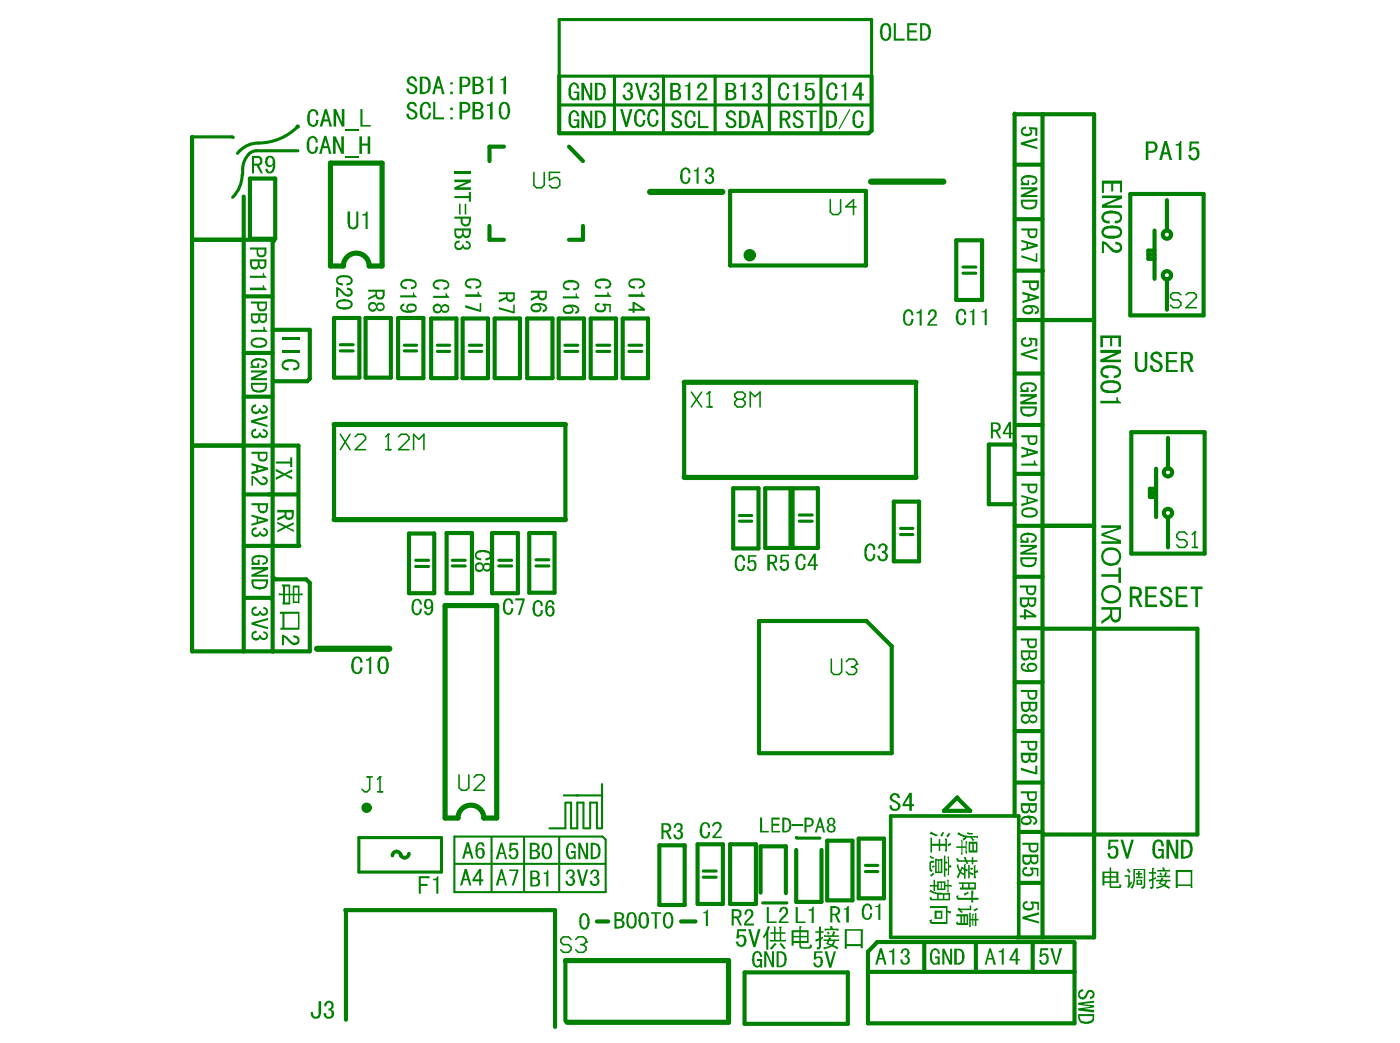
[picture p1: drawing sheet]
<svg xmlns="http://www.w3.org/2000/svg" width="274mm" height="204mm" viewBox="0 0 274 204" stroke-linecap="round" stroke-linejoin="round" font-family="sans-serif">
<path d="M46.9 29.4l-.5 .6M47.5 33.1v1" fill="none" stroke="#008000" stroke-width=".61"/>
<circle cx="53.3" cy="127.3" r=".4" fill="#008000"/>
<path d="M53.3 47.1l.2-.2 .1 .2M53.2 87.1l.1 .2M53 116.9l.1 .2M59.9 113.3l.7 .7" fill="none" stroke="#008000" stroke-width=".81"/>
<circle cx="58.4" cy="106.7" r=".4" fill="#008000"/>
<g fill="none" stroke="#008000" stroke-width=".81">
<path d="M109.3 14.9v11.2h60.5l.6-.5v-10.7M37.6 26.8v100.5h23v-13.3M47.7 38.4v88.9M48.9 34.9h4.9v11.8h-4.9zM58.2 24.7h.1M98.5 28.7h-2.8v2.8M111.3 28.7l2.7 2.8M142.8 37.3h26.5v14.6h-26.5zM198.4 22.2v137.2M198.4 22.3h15.5v161h-15M198.4 32.2h5.3M203.9 22.3v161"/>
<path d="M221 37.9h14.4v23.8h-14.4zM228.2 39.1v6M37.6 46.9h15.9M47.7 57.9h5.6M53.3 47.1v80.2M95.7 44.2v2.7h2.8M114 44.2v2.7h-2.7M187 47h5v11.6h-5zM198.4 52.9h5.6M198.4 42.9h5.5M224.5 49.8h1.3M225.8 49h-1.3v1.6h1.3"/>
<path d="M225.8 45.1v9.4M228.2 54.5v6.1M47.7 77.6h5.6M47.7 69h5.6M53.3 64.5h7.3v9.5l-.5 .5h-6.8M65.3 62.2h5v11.6h-5zM71.5 62.2h4.9v11.6h-4.9zM77.8 62.2h5v11.7h-5zM84.3 62.3h5v11.6h-5zM90.5 62.3h4.9v11.6h-4.9zM96.7 62.3h5v11.6h-5zM103.1 62.3h4.9v11.6h-4.9z"/>
<path d="M109.2 62.3h5v11.6h-5zM115.5 62.3h5v11.6h-5zM121.8 62.3h4.9v11.6h-4.9zM133.8 74.7v18.6M179.1 74.7v18.6M198.4 73h5.5M198.4 62.6h15.5M37.6 87.1h20.8v19.6h-10.7M47.7 96.7h10.5M65.3 83v18.6M110.6 83v18.6M143.4 95.5h4.9v11.7h-4.9z"/>
<path d="M149.6 95.5h5v11.6h-5zM155 95.5h4.9v11.6h-4.9zM174.8 98.1h4.9v11.6h-4.9zM198.4 86.9h-5.1v11.7h5.1M198.6 92.6h5.3M198.6 83.1h5.3M221.2 84.5h14.4v23.7h-14.4zM224.9 96.4h1.2M226.1 95.6h-1.2v1.6h1.2M226.1 91.6v9.5M228.4 85.6v6M47.9 116.9h5.1"/>
<path d="M53.3 112.8l.5 .5h6.1M80 104.3h4.9v11.7h-4.9zM87.3 104.2h5v11.8h-5zM96.2 104.2h5.1v11.8h-5.1zM103.5 104.2h4.9v11.7h-4.9zM198.4 102.8h15.5M198.4 112.8h5.5M228.4 101.1v5.9M148.4 121.4h21l5 4.9v21h-26zM198.4 133.4h5.5M198.4 122.8h5.5M203.9 122.9h30.2v40.2h-29.9l-.6-.5h-4"/>
<path d="M184.6 158.5l2.6-2.6 2.5 2.6zM198.4 142.9h4.9M198.6 153h5.3M128.9 165.3h5v11.6h-5zM136.4 165.1h5v11.6h-5zM142.8 165.1h5v11.6h-5zM148.7 174.5v-9h5v9.1M155.7 166.2v10.1h4.9v-10.1M161.7 164.4h5v11.6h-5zM167.9 164h5v11.6h-5zM199.2 172.6h4.1M67.6 199.4v-21.3l-.1-.2h41v22.9"/>
<path d="M110.6 187.8v11.8M116.7 180.1h2.2M133.2 180.1h2.8M145.6 190.1h20.2v10.1h-20.2zM169.7 190h40.4M171.5 184.2h38.5l.1 .1v15.8h-40.4v-14zM180.7 184.2v5.8M190.8 184.2v5.8M201.9 184.2v5.8"/>
</g>
<g fill="none" stroke="#008000" stroke-width=".61">
<path d="M109.3 3.8h61.1v11.1h-61.1zM120.1 14.9v11.2M129.7 14.9v11.2M139.8 14.9v10.7M150.4 14.9v10.7M160.5 14.9v11.2M37.6 26.8h7.7M50.2 29.5h8.1M109.3 20.5h60.8M188.3 52.2h2.5M188.3 53.4h2.5M66.5 67.4h2.6"/>
<path d="M66.5 68.6h2.6M79.1 68.6h2.4M79.1 67.5h2.4M85.5 68.7h2.4M85.5 67.5h2.4M91.8 68.7h2.4M91.8 67.5h2.4M110.5 68.7h2.5M110.5 67.5h2.5M116.7 68.7h2.5M116.7 67.5h2.5M123 68.7h2.5"/>
<path d="M123 67.5h2.5M81.3 109.5h2.5M81.3 110.7h2.5M88.4 110.6h2.6M88.4 109.5h2.6M97.5 110.6h2.6M97.5 109.5h2.6M104.8 109.4h2.5M104.8 110.6h2.5M144.6 101.9h2.4M144.6 100.8h2.4M156.3 100.7h2.5"/>
<path d="M156.3 101.9h2.5M176.1 103.3h2.4M176.1 104.5h2.4M70.2 163.8h16.1v6.7h-16.1zM137.5 171.5h2.5M137.5 170.3h2.5M149.1 176.5h4.8M155.8 163.9h4.5M169.2 170.4h2.4M169.2 169.2h2.4"/>
</g>
<path d="M174.2 159.5h25v23.8h-25zM79.1 167.7h.1" fill="none" stroke="#008000" stroke-width=".71"/>
<path d="M110.3 155.5h7.4M110.6 157v4.9h-3.2M110.6 156.9h1.1v5h1.2v-5h1.2v4.9M117.7 153.3v8.5M88.8 163.5h29l.6 .7v10.2h-29.6zM89 168.9h29.4M96.1 163.6v10.7M102.5 163.8v10.5M109.3 163.8v10.5M114.1 161.9h1.3M115.4 161.7v-4.8h1.3v4.9M116.7 161.9h1" fill="none" stroke="#008000" stroke-width=".4"/>
<path d="M67.1 52h-2.5v-20.1h10.1v20.1h-2.5M133.8 74.7h45.3M65.3 83h45.3M133.8 93.3h45.3M65.3 101.6h45.3M89.6 159.9h-2.6v-41.5h10.1v41.5h-2.5M110.6 187.8h31.9v12.1h-31.6" fill="none" stroke="#008000" stroke-width="1"/>
<path d="M127.1 37.5h14.2M170.3 35.5h14.2M62 126.8h14.1" fill="none" stroke="#008000" stroke-width="1.2"/>
<g fill="#008000">
<path d="M68 41.3h.5v2.5a.61 .61 0 0 0 .5 .7 .61 .61 0 0 0 .7-.6v-2.6h.4v2.5a1.01 1.01 0 0 1-.5 .9 1.01 1.01 0 0 1-1.1 0l-.3-.2-.2-.7z"/>
<path d="M70.9 41.8h.3a.5 .5 0 0 0 .5-.5h.2v3.5h-.4v-2.7h-.6z"/>
<path d="M81.9 171.3h2.1v.4h-1.7v1.1h1.3v.4h-1.3v1.5h-.4z"/>
<path d="M84.7 171.8h.2a.38 .38 0 0 0 .5-.4l.3-.1v3.4h-.4v-2.6h-.6z"/>
<path d="M93 108a2.36 2.36 0 0 1 2.9 0 .93 .93 0 0 1 .1 1 .93 .93 0 0 1-.9 .5h-.2v-.4h.1a.57 .57 0 0 0 .7-.5 .57 .57 0 0 0-.7-.6 1.61 1.61 0 0 0-1.7 .3 .61 .61 0 0 0 .7 .8h.1v.4a1.05 1.05 0 0 1-1.2-.9z"/>
<path d="M98.6 117.3a.92 .92 0 0 1 1-.3 .92 .92 0 0 1 .7 .8l.1 .3h-.4a.58 .58 0 0 0-.4-.7 .58 .58 0 0 0-.8 .4 2.34 2.34 0 0 0 .2 1.9l.4 .2 .3-.1 .2-.2 .1-.7h.4a1.02 1.02 0 0 1-.7 1.3 1.02 1.02 0 0 1-1.3-.6l-.1-.5a2.89 2.89 0 0 1 .3-1.8z"/>
<path d="M100.8 117h1.8v.4l-.9 2.8h-.4l.9-2.8h-1.4z"/>
<path d="M155.8 108.6h.1a.92 .92 0 0 1 1.1-.2 .92 .92 0 0 1 .5 1h-.4a.54 .54 0 0 0-.3-.8 .54 .54 0 0 0-.7 .5 2.34 2.34 0 0 0 .2 1.9 .59 .59 0 0 0 .7 0 .59 .59 0 0 0 .1-.8h.5l-.1 .1a.89 .89 0 0 1-.3 1 .89 .89 0 0 1-1 0h-.1a1.77 1.77 0 0 1-.6-1.5z"/>
<path d="M187.2 60.8a.96 .96 0 0 1 1.2-.4 .96 .96 0 0 1 .5 1.2l-.4-.1a.51 .51 0 0 0-.1-.7 .51 .51 0 0 0-.7 .1 2.32 2.32 0 0 0-.3 1.8 .56 .56 0 0 0 .4 .5 .56 .56 0 0 0 .6-.2l.1-.7h.4a.99 .99 0 0 1-.8 1.3 .99 .99 0 0 1-1.1-1 2.17 2.17 0 0 1 .2-1.8z"/>
<path d="M189.6 60.9l.5-.1 .2-.4h.2v3.2h-.4v-2.5h-.5z"/>
<path d="M191.9 60.9a.71 .71 0 0 0 .8-.5h.2v3.2h-.4v-2.5h-.6z"/>
<path d="M90.9 169.9h.4l.9 3.2h-.4l-.3-1h-.8l-.3 1h-.4zM91.1 170.7l-.3 1.1h.6z"/>
<path d="M93.7 169.9h.4v2h.4v.4h-.4v.8h-.4v-.8h-1.3v-.4zM93.7 170.6l-.9 1.3h.9z"/>
<path d="M91.3 164.7h.4l.9 3.2h-.4l-.3-1h-.8l-.3 1h-.4zM91.5 165.4l-.3 1.1h.6z"/>
<path d="M93.2 165.1a.86 .86 0 0 1 1-.5 .86 .86 0 0 1 .6 .9h-.5v-.1a.36 .36 0 0 0-.3-.4 .36 .36 0 0 0-.4 .3l-.2 .3v.6v-.1a.71 .71 0 0 1 .8-.3 .71 .71 0 0 1 .5 .6 1.03 1.03 0 0 1-.9 1.5 1.41 1.41 0 0 1-.8-1.8v-.5zM93.5 166.3v.1a.79 .79 0 0 0 .4 1.2l.1-.1a.52 .52 0 0 0 .3-.8v-.1a.43 .43 0 0 0-.3-.6 .43 .43 0 0 0-.5 .3z"/>
<path d="M93 110.2a1 1 0 0 1 1.5 .1v.1a.86 .86 0 0 1 1.4-.1 .86 .86 0 0 1-.3 1.3l-.5 .1a.52 .52 0 0 1-.6-.5 .5 .5 0 0 1-.5 .5 .81 .81 0 0 1-1.1-.9zM94.7 110.6a.53 .53 0 0 0 .2 .7 .53 .53 0 0 0 .7-.1 .53 .53 0 0 0-.1-.8h-.6zM93.1 110.9a.6 .6 0 0 0 1.2 0 .6 .6 0 0 0-1.2 0z"/>
<path d="M159.1 108.2h.4v2.1h.4v.3h-.4v.8h-.4v-.8h-1.2v-.3zM159.1 108.9l-.8 1.4h.8z"/>
</g>
<path d="M230.9 57.6l-.5-.4h-1l-.5 .4v.5l.5 .5h1l.5 .5v.5l-.5 .6h-1l-.5-.6M231.9 57.6l.5-.4h1l.5 .4v.5l-2 2.1h2" fill="none" stroke="#008000" stroke-width=".3"/>
<g fill="#008000">
<path d="M66 54l.9-.2a2.35 2.35 0 0 1 1.7 .3 .96 .96 0 0 1 .3 1.1 .96 .96 0 0 1-.9 .6h-.3l.1-.5a.53 .53 0 0 0 .8-.4 .53 .53 0 0 0-.6-.6 2.57 2.57 0 0 0-1.8 .1 .53 .53 0 0 0-.1 .7 .53 .53 0 0 0 .6 .2l.3 .1v.4l-.3-.1a.96 .96 0 0 1-1-.6 .96 .96 0 0 1 .3-1.1z"/>
<path d="M65.7 56.1a3.1 3.1 0 0 1 1.8 1.3l.3 .1a.45 .45 0 0 0 .7-.2 .45 .45 0 0 0-.4-.6l-.3-.1v-.4a.96 .96 0 0 1 1.1 1.3 .94 .94 0 0 1-1.7 .1l-1.1-1v1.4h-.4z"/>
<path d="M85 54.8h.1a2.78 2.78 0 0 1 2.5 .2 .99 .99 0 0 1 .1 1.1 .99 .99 0 0 1-1 .5v-.4h.1a.57 .57 0 0 0 .7-.5 .57 .57 0 0 0-.7-.6 1.83 1.83 0 0 0-1.8 .3v.1a.44 .44 0 0 0 .1 .5 .44 .44 0 0 0 .4 .1l.4 .1v.4a1.09 1.09 0 0 1-1.3-1.2z"/>
<path d="M84.7 57.8h2.4v-.6h.2l.1 .5 .4 .3v.2h-3.1z"/>
<path d="M65.9 58.8h.1a2.11 2.11 0 0 1 3 .4 1.07 1.07 0 0 1-1.3 1.3l-.5 .1a1.83 1.83 0 0 1-1.5-.7v-.7zM66.1 59.2a.55 .55 0 0 0 .5 .9h.3a2.09 2.09 0 0 0 1.7-.4v-.5a2.52 2.52 0 0 0-2.5 0z"/>
<path d="M84.7 59.7h.1a.83 .83 0 0 1 .8-.3 .83 .83 0 0 1 .7 .6v-.1a.83 .83 0 0 1 1.3-.2 .83 .83 0 0 1-.1 1.3l-.4 .2a.56 .56 0 0 1-.8-.4 .91 .91 0 0 1-1.1 .4 .91 .91 0 0 1-.6-1zM86.5 60.1a.56 .56 0 0 0 .2 .6 .56 .56 0 0 0 .6 .1 .54 .54 0 0 0 .1-.8 .54 .54 0 0 0-.8 0zM85 60.1a.59 .59 0 0 0 .3 .7 .59 .59 0 0 0 .7-.2 .59 .59 0 0 0-.1-.7l-.4-.2z"/>
</g>
<path d="M89.8 151.5v2.5l.5 .5h.9l.5-.5v-2.5M92.7 152l.5-.5h1l.5 .5v.5l-2 2h2" fill="none" stroke="#008000" stroke-width=".3"/>
<g fill="#008000">
<path d="M91.2 54.7a2.99 2.99 0 0 1 2.4-.1l.1 .1a.91 .91 0 0 1 .3 1.2l-.2 .3-.8 .2v-.4l.2-.1a.52 .52 0 0 0 .6-.5 .52 .52 0 0 0-.7-.5 1.83 1.83 0 0 0-1.8 .3 .57 .57 0 0 0 .7 .7l.2 .1v.4a1.08 1.08 0 0 1-1.2-.8 .54 .54 0 0 1 .2-.8z"/>
<path d="M91 57.5h2.4v-.5h.2l.1 .2a.4 .4 0 0 0 .5 .5v.3h-3.2z"/>
<path d="M91 59.6l2.8 1v-1.4h.3v1.8l-3.1-.8z"/>
<path d="M116.4 54.9a2.16 2.16 0 0 1 3 .2v.1a.89 .89 0 0 1-.1 1 .89 .89 0 0 1-1 .2v-.4a.56 .56 0 0 0 .8-.2 .56 .56 0 0 0-.3-.8l-1.2-.1a.66 .66 0 0 0-.8 .2 .66 .66 0 0 0 0 .8l.7 .1v.4a.98 .98 0 0 1-1.2-1.2z"/>
<path d="M116.3 57.6h2.4v-.5l.3 .1a.52 .52 0 0 0 .5 .6v.2h-3.2z"/>
<path d="M116.4 59.5l.4-.3h.4v.4a.46 .46 0 0 0-.6 .4 .46 .46 0 0 0 .5 .6l.4 .1a.5 .5 0 0 0 .6-.3 .5 .5 0 0 0-.2-.7l-.1-.4 1.6 .1v1.7h-.3v-1.4h-.9a.67 .67 0 0 1 .3 .7 .67 .67 0 0 1-.5 .6 1.12 1.12 0 0 1-1.7-.8z"/>
<path d="M123 54.9l.1-.1a2.2 2.2 0 0 1 1.9-.4h.1a1.03 1.03 0 0 1 .9 .7 1.03 1.03 0 0 1-.3 1.1l-.8 .2v-.4h.1a.59 .59 0 0 0 .6-.3 .59 .59 0 0 0-.1-.7l-.4-.1a2.19 2.19 0 0 0-1.8 .2 .56 .56 0 0 0 0 .7 .56 .56 0 0 0 .7 .1l.2 .1v.4h-.3a1.06 1.06 0 0 1-1-1.3z"/>
<path d="M122.9 57.5h2.5v-.5h.2v.2a.5 .5 0 0 0 .5 .5v.3h-3.2z"/>
<path d="M155.6 177.3h.4v2.8h1.5v.3h-1.9z"/>
<path d="M158.1 177.8l.1-.1a.51 .51 0 0 0 .7-.5h.2v3.2h-.4v-2.4h-.6z"/>
<path d="M123.7 59h.4l2 1.4v.4h-2v.4h-.4v-.4h-.8v-.4h.8zM124.1 59.4v1h1.3z"/>
</g>
<path d="M162.6 128.8v2.6l.5 .5h1l.5-.5v-2.6M165.5 129.4l.5-.6h1l.5 .6v.5" fill="none" stroke="#008000" stroke-width=".3"/>
<circle cx="167.5" cy="129.9" r=".15" fill="#008000"/>
<path d="M162.4 39v2.4l.5 .5h1l.5-.5v-2.4M167.4 40.4h-2l1.5-1.4v2.9M166.5 130.4h.5M167 130.4l.5 .5v.5l-.5 .5h-1l-.5-.5M167.5 129.9l-.5 .5" fill="none" stroke="#008000" stroke-width=".3"/>
<g fill="#008000">
<path d="M203.4 185.4h1.6v.4h-1.3l-.1 .8a.91 .91 0 0 1 1.1 0 .91 .91 0 0 1 .4 1 .96 .96 0 0 1-.9 1 .96 .96 0 0 1-1.1-.9h.5a.47 .47 0 0 0 .4 .6 .47 .47 0 0 0 .6-.5l.1-.1-.1-.6a.41 .41 0 0 0-.4-.4 .41 .41 0 0 0-.5 .3l-.5 .1z"/>
<path d="M205.4 185.4h.5l.6 2.5 .7-2.5h.5l-1 3.2h-.3z"/>
</g>
<path d="M232.1 104.5l-.5-.5h-1l-.5 .5v.5l.5 .5h1l.5 .5v.5l-.5 .5h-1l-.5-.5M233.1 107h1M233.6 104v3" fill="none" stroke="#008000" stroke-width=".3"/>
<circle cx="233.6" cy="104" r=".15" fill="#008000"/>
<path d="M233.6 104l-.5 .5" fill="none" stroke="#008000" stroke-width=".3"/>
<g fill="#008000">
<path d="M62.3 195.7h.5v2.4a1.01 1.01 0 0 1-1 1.1 1.01 1.01 0 0 1-1-1v-.4h.4l.1 .4a.52 .52 0 0 0 .6 .5 .52 .52 0 0 0 .4-.7z"/>
<path d="M63.6 195.9a.94 .94 0 0 1 1.4 0 .94 .94 0 0 1-.2 1.4h-.1a.93 .93 0 0 1 .6 1.1 .93 .93 0 0 1-1 .8 .91 .91 0 0 1-1-1.2h.4l.1 .2a.54 .54 0 0 0 .7 .6 .54 .54 0 0 0 .3-.9l-.1-.3-.5-.1v-.4a.55 .55 0 0 0 .6-.6 .55 .55 0 0 0-.8-.4l-.2 .6h-.4v-.4z"/>
<path d="M54.2 102l1.7 .8 1.5-.7v.4l-1.2 .6 1.2 .5v.4l-1.5-.8-1.7 .9v-.4l1.3-.7-1.3-.6z"/>
<path d="M53.9 90.2h2.8v-.8h.4v1.9h-.4v-.7h-2.8z"/>
<path d="M53.9 91.6l1.7 .9 1.5-.8v.5l-1.2 .5 1.2 .5v.5l-1.5-.8-1.7 .9v-.5l1.3-.6-1.3-.6z"/>
<path d="M60.3 27h.1a.96 .96 0 0 1 1.1-.3 .96 .96 0 0 1 .6 1l.1 .2h-.5a.64 .64 0 0 0-.5-.9 .64 .64 0 0 0-.7 .7v.2a2.89 2.89 0 0 0 .3 1.8h.2a.55 .55 0 0 0 .7-.6v-.4h.5v.2a1.1 1.1 0 0 1-.6 1 1.1 1.1 0 0 1-1.2-.1 2.81 2.81 0 0 1-.2-2.5z"/>
<path d="M65.1 26.7h.5l1.1 2.4v-2.4h.5v3.4h-.5l-1.1-2.5v2.5h-.5z"/>
<path d="M189.1 162.7l1.1 .1v.4v-.1h-.5a.42 .42 0 0 1-.6-.4zM187.4 162.6a4.2 4.2 0 0 0 3.2 .8h.6v.5l-1.1-.1 .5 .5h-.1a.26 .26 0 0 1-.3 .2 .26 .26 0 0 1-.2-.3 .73 .73 0 0 0-.6-.5 .73 .73 0 0 0-.7 .5l-.3 .2a.26 .26 0 0 1-.2-.3 .26 .26 0 0 1 .2-.2l.3-.3-.9-.2-.6-.4zM190.4 165v1.3h.4v-1.3zM189.7 165v1.3h.4v-1.3zM189.4 164.6h1.7v2.1h-1.7zM187.9 164.3h.4h-.1v1.2h.6v-1h.3l-.1 .4 .1 2h-.3v-1.1h-.6l.1 1.3h-.4l.1-1.3h-1v-.3h1z"/>
<path d="M190.4 169.2h.4l-.1 1.1 .5-.2v.4h.1l-.6 .2 .1 1h-.4zM189.7 169.8l.3-.2a.26 .26 0 0 1 .2 .2 .26 .26 0 0 1-.2 .3h-.2zM189.3 169.1h.3v1.4l.2 .1a.33 .33 0 0 1 .4 .1 .33 .33 0 0 1 0 .4v.1l-.6-.4v.9h-.3zM188.1 169.9l-.1 .3a.36 .36 0 0 0 0 .4 .36 .36 0 0 0 .4 .1l.1 .1v-.7zM187.1 169.1l.3-.2 .3 1.3 .4-.8 .4 .3v-.7h.4l-.1 .9 .5 .1-.2 .4-.3-.2v1.6h-.3v-.2a.68 .68 0 0 0-.6-.8l-.1-.1-.3 .9a.21 .21 0 0 1-.3 0 .21 .21 0 0 1 0-.3l.2-.4a.5 .5 0 0 0 0-.8zM187 167.8h.4v.3l.2 .1h1.1l-.3-.5 .4-.2 .2 .7h1v-.6h.3v.6h.8v-.1v.5v-.1h-.8v.5h-.3v-.5h-.8l.1 .4-.3 .1-.2-.5-1.7-.1z"/>
<path d="M187 175.1h.3l.1-.2v.6h2.5v-1.4h.4l-.1 1.4h1.1v.4h-1.1l.1 .5h-.4v-.5h-2.4a.52 .52 0 0 1-.5-.6zM188.4 174.7l.9-.4 .1 .2v.2l-.8 .4zM187.5 172.5h3.3v1.4h-3.1v-.4h.4v-.7h-.6zM189.6 172.8v.7h.9v-.7zM188.4 172.8v.7h.9v-.7z"/>
<path d="M190.3 177.8l.7-.4 .1 .1a.36 .36 0 0 1 0 .4 .36 .36 0 0 1-.4 .1l-.2 .1zM187.2 177.7l.3-.3 .3 .2h1.8v-.6h.3v.9h-2l.4 .4-.3 .2zM189.5 178.4h.3v1.2h.3v-1h.3l-.1 1h.3v-1.1h.3v.5a.37 .37 0 0 0 0 .5 .37 .37 0 0 0 .4 .1v.3a.29 .29 0 0 0-.4 0 .29 .29 0 0 0 0 .4v.8h-.3v-1.2h-.3l.1 1h-.3v-1h-.3v1.4h-.3zM187 178.7h2.3v2.1h-2.1l-.3-.6 .4-.1v.3h.5v-1.3h-.8zM188.7 179.1v1.3h.3v-1.3zM188.1 179.1v1.3h.3v-1.3z"/>
<path d="M54.2 99.7h3.2v1.1a.88 .88 0 0 1-.7 .9 .88 .88 0 0 1-1-.6l-1.5 .7v-.5l1.4-.6v-.5h-1.4zM56 100.2v.5a.51 .51 0 0 0 .6 .5 .51 .51 0 0 0 .4-.6v-.4z"/>
<path d="M63.4 26.6h.4l1 3.5h-.5l-.2-1.1h-1l-.2 1.1h-.5zM63.6 27.4l-.3 1.2h.7z"/>
</g>
<path d="M67.4 30.7h2.7" fill="none" stroke="#008000" stroke-width=".3"/>
<g fill="#008000">
<path d="M70.3 26.7h.5v1.4h1.1v-1.4h.5v3.4h-.5v-1.6h-1.1v1.6h-.5z"/>
<path d="M106.3 170.6a.51 .51 0 0 0 .7-.5h.2v3.2h-.4v-2.4h-.5z"/>
<path d="M99.6 170h1.8l-.9 3.1h-.4l.9-2.8h-1.4z"/>
<path d="M99.7 164.8h1.6v.4h-1.2l-.1 .8a.93 .93 0 0 1 1 0 .93 .93 0 0 1 .4 1 .96 .96 0 0 1-.9 1 .96 .96 0 0 1-1-.9l.5 .1a.47 .47 0 0 0 .5 .5 .47 .47 0 0 0 .4-.6 .78 .78 0 0 0-.1-.9 .36 .36 0 0 0-.6 .1l-.2 .2h-.4z"/>
<path d="M80.8 117.4a.97 .97 0 0 1 1.1-.3 .97 .97 0 0 1 .6 1.1l-.4-.1a.57 .57 0 0 0-.6-.7 .57 .57 0 0 0-.5 .7 1.81 1.81 0 0 0 .3 1.8h.1a.44 .44 0 0 0 .4-.1 .44 .44 0 0 0 .2-.4l.1-.4h.4a1.09 1.09 0 0 1-1.2 1.3 1.6 1.6 0 0 1-.8-1.9z"/>
<path d="M97.5 60.1l2.9 .8v-1.4h.3v1.8l-3.2-.8z"/>
<path d="M79.7 20.3a1.07 1.07 0 0 1 1.8 .2l.1 .3h-.5a.52 .52 0 0 0-.4-.6 .52 .52 0 0 0-.6 .4 .52 .52 0 0 0 .3 .6l.1 .1a1.07 1.07 0 0 1 1 .6 1.07 1.07 0 0 1-.1 1.1l-.3 .2a1.06 1.06 0 0 1-1.1 0 1.06 1.06 0 0 1-.5-1h.5a.62 .62 0 0 0 .7 .9 .62 .62 0 0 0 .3-1.1l-.3-.2a1.2 1.2 0 0 1-1.1-1.2z"/>
<path d="M82.3 20.4l.1-.1a.99 .99 0 0 1 1.1-.4 .99 .99 0 0 1 .7 1l.1 .2h-.5a.59 .59 0 0 0-.3-.8 .59 .59 0 0 0-.8 .4l-.1 .6a2.07 2.07 0 0 0 .3 1.6 .66 .66 0 0 0 .7-.1 .66 .66 0 0 0 .2-.7v-.1h.5v.2a1.48 1.48 0 0 1-1.1 1.2v-.1a1.05 1.05 0 0 1-1-.9 3.4 3.4 0 0 1 .1-2z"/>
<path d="M84.7 19.9h.4v3h1.7v.4h-2.1z"/>
<path d="M95.2 20.4h.2a.69 .69 0 0 0 .7-.5h.2v3.4h-.5v-2.6h-.6z"/>
<path d="M127.3 178.3h1.9v.3h-.8v3h-.4v-3h-.7z"/>
<path d="M137.5 178.3l.5-.1 .2-.4h.2v3.3h-.4v-2.6h-.5z"/>
<path d="M111 170.1a.92 .92 0 0 1 1 0 .92 .92 0 0 1 .4 .9l-.1 .3-.4 .2a.91 .91 0 0 1 .3 1.5 .91 .91 0 0 1-1.5-.4l-.1-.4h.4a.61 .61 0 0 0 .2 .6 .61 .61 0 0 0 .7 0l.1-.3a.56 .56 0 0 0-.4-.8h-.2v-.3a.57 .57 0 0 0 .6-.5 .57 .57 0 0 0-.4-.6 .52 .52 0 0 0-.5 .6h-.4z"/>
<path d="M112.8 170h.5l.6 2.4 .7-2.4h.4l-.9 3.2h-.4z"/>
<path d="M115.5 170.4l.1-.1a.97 .97 0 0 1 1.4 0l.1 .4a.56 .56 0 0 1-.4 .8 .9 .9 0 0 1 .4 1.2 .9 .9 0 0 1-1.2 .4l-.4-.2-.2-.5v-.2h.5a.53 .53 0 0 0 .7 .6 .53 .53 0 0 0 .2-.9l-.2-.2h-.4v-.3a.57 .57 0 0 0 .6-.5 .57 .57 0 0 0-.4-.6 .52 .52 0 0 0-.5 .6h-.4z"/>
<path d="M111 165.1a.92 .92 0 0 1 1.1-.3 .92 .92 0 0 1 .5 1.1h-.4a.52 .52 0 0 0-.4-.7 .52 .52 0 0 0-.6 .5 1.73 1.73 0 0 0 .5 2l.4-.1 .2-.5v-.3h-.6v-.4h.9v1.6h-.3v-.2a1.02 1.02 0 0 1-1.6-.8v-.1a2.89 2.89 0 0 1 .3-1.8z"/>
<path d="M113.1 164.8h.4l1 2.3h.1v-2.3h.4v3.2h-.5l-1-2.3v2.3h-.4z"/>
<path d="M147.3 186.3h.1a.91 .91 0 0 1 1.1-.3 .91 .91 0 0 1 .5 1l-.4 .1v-.2a.51 .51 0 0 0-.4-.6 .51 .51 0 0 0-.6 .5 2.45 2.45 0 0 0 .2 1.9 .49 .49 0 0 0 .6 .1 .49 .49 0 0 0 .2-.6v-.3h-.6v-.4h1v1.7h-.3l-.1-.3-.1 .1a.62 .62 0 0 1-1-.1h-.1a3 3 0 0 1-.3-2.1z"/>
<path d="M149.4 186h.5l1 2.3v-2.3h.4v3.1h-.4l-1-2.3h-.1v2.3h-.4z"/>
<path d="M159.2 186h1.6v.3h-1.2l-.1 .9a.76 .76 0 0 1 .9-.2 .76 .76 0 0 1 .4 .7h.1a1.25 1.25 0 0 1-1 1.5 1.05 1.05 0 0 1-.9-1h.4l.1 .2a.47 .47 0 0 0 .6 .4 .47 .47 0 0 0 .3-.6v-.1a.56 .56 0 0 0-.1-.7 .56 .56 0 0 0-.7 0l-.1 .2h-.4z"/>
<path d="M161.2 186h.5l.7 2.4 .7-2.4h.4l-.9 3.2h-.4z"/>
<path d="M145.8 177.9a.93 .93 0 0 1 1.4 .1 .93 .93 0 0 1-.2 1.3l-1.1 1.2h1.5v.4h-1.9v-.4l.3-.6 .2-.1a1.72 1.72 0 0 0 .9-1.4h-.1a.41 .41 0 0 0-.5-.4 .41 .41 0 0 0-.3 .5v.3h-.4v-.5z"/>
<path d="M152.7 108.4h1.6v.3h-1.3v.9a.85 .85 0 0 1 1 0 .85 .85 0 0 1 .3 1 .91 .91 0 0 1-.9 1 .91 .91 0 0 1-.9-.9l.4-.1a.52 .52 0 0 0 .5 .6 .52 .52 0 0 0 .5-.7 .55 .55 0 0 0-.2-.7 .55 .55 0 0 0-.7 .1l-.4 .1z"/>
<path d="M143.9 108.9a.99 .99 0 0 1 1.2-.4 .99 .99 0 0 1 .6 1.1h-.4l-.1-.3a.46 .46 0 0 0-.4-.5 .46 .46 0 0 0-.5 .4 2.14 2.14 0 0 0 .1 2 .61 .61 0 0 0 .6 0 .61 .61 0 0 0 .3-.6v-.2h.4a1.04 1.04 0 0 1-1.1 1.3 1.04 1.04 0 0 1-.9-1.4v-.9z"/>
<path d="M146.3 108.5h1.6v.3h-1.3v.9a.66 .66 0 0 1 .7-.2 .66 .66 0 0 1 .5 .5 1.05 1.05 0 0 1-.1 1.4 1.05 1.05 0 0 1-1.4 0l-.2-.3v-.4h.4a.51 .51 0 0 0 .5 .6 .51 .51 0 0 0 .5-.6v-.3a.5 .5 0 0 0-.3-.6 .5 .5 0 0 0-.6 .2l-.4 .1z"/>
<path d="M169.3 106.6h.1a.99 .99 0 0 1 1.2-.2 .99 .99 0 0 1 .5 1.1h-.4a.61 .61 0 0 0-.3-.8 .61 .61 0 0 0-.8 .3 2.36 2.36 0 0 0 .1 2.1 .62 .62 0 0 0 .7 .1 .62 .62 0 0 0 .3-.7v-.2h.5l-.1 .2a1.07 1.07 0 0 1-1 1.2 1.07 1.07 0 0 1-1.1-1.2 3 3 0 0 1 .3-1.9z"/>
<path d="M171.9 106.4h.1a.93 .93 0 0 1 1.4 .1 .93 .93 0 0 1-.1 1.3l-.2 .1a.94 .94 0 0 1 .6 1 .94 .94 0 0 1-.8 .8 1.07 1.07 0 0 1-1.4-1.1h.5a.6 .6 0 0 0 .8 .7 .6 .6 0 0 0 .3-1l-.7-.2v-.4a.56 .56 0 0 0 .7-.5 .56 .56 0 0 0-.5-.6 .38 .38 0 0 0-.5 .5l-.5 .1z"/>
<path d="M199.9 66.1l.7-.2v.5a.51 .51 0 0 0-.7 .5 .95 .95 0 0 0 1.6 .1v-.3l-.3-.2v-.5l1.6 .2v1.5h-.4v-1.2l-.8-.1a.87 .87 0 0 1 .1 1 .87 .87 0 0 1-1 .4 .99 .99 0 0 1-1-.6 .99 .99 0 0 1 .2-1.1z"/>
<path d="M199.6 69.1l3.2-1v.5l-2.4 .6 2.4 .7v.5l-3.2-1z"/>
<path d="M176.8 61a.99 .99 0 0 1 1.2-.4 .99 .99 0 0 1 .6 1.1l-.4-.1a.56 .56 0 0 0-.5-.7 .56 .56 0 0 0-.6 .6 2.05 2.05 0 0 0 .2 1.8 .56 .56 0 0 0 .8-.5l.1-.4 .4 .1a1.03 1.03 0 0 1-1 1.2 1.03 1.03 0 0 1-1-1.2v-1z"/>
<path d="M179.2 61a.51 .51 0 0 0 .7-.4l.3-.1v3.2h-.4v-2.4h-.6z"/>
<path d="M181.6 60.8a.89 .89 0 0 1 1.3-.1 .89 .89 0 0 1 .1 1.3l-.4 .5-.6 .4-.3 .5h1.6v.3h-2l.3-.9a2.07 2.07 0 0 0 1.1-1.4v-.1a.4 .4 0 0 0-.4-.5 .4 .4 0 0 0-.4 .5l-.1 .3h-.4z"/>
<path d="M225.8 164.4a1.21 1.21 0 0 1 1.6 .2l.2 .9h-.5v-.1a.58 .58 0 0 0-.5-.8 .58 .58 0 0 0-.6 .6 3.4 3.4 0 0 0 .1 2 .53 .53 0 0 0 .5 .3 .53 .53 0 0 0 .5-.5l.1-.6h-.7v-.4h1.1v1.9h-.4v-.3a.93 .93 0 0 1-1 .3 .93 .93 0 0 1-.6-.7l-.2-.3-.1-.9h.1v-.7z"/>
<path d="M228.1 164.2h.6l1.1 2.7h.1v-2.7h.5v3.7h-.6l-1.2-2.7v2.7h-.5z"/>
<path d="M216.8 164.2h1.9v.4h-1.5l-.1 1a1.05 1.05 0 0 1 1.2 0 1.05 1.05 0 0 1 .4 1.2v.1a1.06 1.06 0 0 1-1.1 1 1.06 1.06 0 0 1-1-1.1l.5 .1a.58 .58 0 0 0 .7 .6 .58 .58 0 0 0 .4-.8v-.2a.59 .59 0 0 0-.4-.8 .59 .59 0 0 0-.7 .4h-.4z"/>
<path d="M219.1 164.2h.5l.8 2.8 .8-2.8h.5l-1.1 3.7h-.4z"/>
<path d="M223.9 114.7h2.3v.5h-1.8v1.2h1.7v.4h-1.7v1.4h1.9v.5h-2.4z"/>
<path d="M227.1 115.1a1.18 1.18 0 0 1 1.3-.4 1.18 1.18 0 0 1 .8 1.1h-.6a.55 .55 0 0 0-.4-.6 .55 .55 0 0 0-.6 .2 .39 .39 0 0 0-.1 .6l.4 .3a1.92 1.92 0 0 1 1.4 1.2 1.21 1.21 0 0 1-.9 1.2h-.1a1.23 1.23 0 0 1-1.5-1.3h.5l.1 .3a.71 .71 0 0 0 .7 .6 .71 .71 0 0 0 .7-.7 2.07 2.07 0 0 0-1.4-1 1.01 1.01 0 0 1-.3-1.5z"/>
<path d="M229.9 114.7h2.2v.5h-1.7v1.2h1.6v.4h-1.6v1.4h1.8v.5h-2.3z"/>
<path d="M232.8 114.7h2.3v.5h-.9v3.5h-.5v-3.5h-.9z"/>
<path d="M229.9 28.2l.6-.1 .2-.4 .3-.1v3.7h-.5v-2.8h-.6z"/>
<path d="M232.6 27.7h1.8v.4h-1.4l-.1 1a.86 .86 0 0 1 .9-.3 .86 .86 0 0 1 .6 .7 1.31 1.31 0 0 1-1.1 1.9 1.24 1.24 0 0 1-1-1.1h.5a.62 .62 0 0 0 .4 .6 .62 .62 0 0 0 .7-.2l.1-.8a.58 .58 0 0 0-.4-.7 .58 .58 0 0 0-.7 .4h-.4z"/>
<path d="M103.7 170.2h.9a.54 .54 0 0 1 .7 .3l.2 .2v.6l-.4 .4h.1a.86 .86 0 0 1 .4 1 .86 .86 0 0 1-.9 .6h-1zM104.1 170.5v1h.5a.49 .49 0 0 0 .5-.3 .49 .49 0 0 0-.2-.6zM104.1 171.9v1.1h.4a.56 .56 0 0 0 .7-.5 .56 .56 0 0 0-.6-.6z"/>
<path d="M97.9 169.9h.3l.9 3.2h-.4l-.2-1h-.9l-.2 1h-.5zM98 170.7l-.3 1.1h.7z"/>
<path d="M97.9 164.8h.3l.9 3.2h-.4l-.2-1h-.9l-.2 1h-.5zM98 165.5l-.3 1.2h.7z"/>
<path d="M103.6 164.8h1a.81 .81 0 0 1 .8 .4 .81 .81 0 0 1-.2 1l-.2 .1a.88 .88 0 0 1 .6 1 .88 .88 0 0 1-.9 .7h-1.1zM104 165.2v1h.6a.5 .5 0 0 0 .5-.5 .5 .5 0 0 0-.5-.5zM104 166.5v1.1h.5a.56 .56 0 0 0 .6-.5 .56 .56 0 0 0-.4-.6z"/>
<path d="M106.3 165a1.02 1.02 0 0 1 1.1-.1 1.02 1.02 0 0 1 .5 1 1.94 1.94 0 0 1-.7 2.1 1.17 1.17 0 0 1-1.3-1.2 2.28 2.28 0 0 1 .4-1.8zM106.5 165.4v.2a1.67 1.67 0 0 0 .4 2.1 1.17 1.17 0 0 0 .6-1.3l-.1-.6a.55 .55 0 0 0-.5-.7z"/>
<path d="M83.1 117.3a1.09 1.09 0 0 1 1.3 0 1.09 1.09 0 0 1 .3 1.3 1.3 1.3 0 0 1-.9 1.7l-.5-.1-.3-.3-.1-.4h.5a.41 .41 0 0 0 .4 .4 .41 .41 0 0 0 .4-.3l.1-.9a.75 .75 0 0 1-.9 .4 .75 .75 0 0 1-.5-.9zM83.4 117.6v.1a.71 .71 0 0 0 .5 1.1 .74 .74 0 0 0 .4-.8 .74 .74 0 0 0-.7-.6z"/>
<path d="M97.5 57.1h3.2v.9a.86 .86 0 0 1-.5 1 .86 .86 0 0 1-1-.2l-.3-.4-1.4 .7v-.5l1.4-.6v-.5h-1.4zM99.2 57.5v.5a.52 .52 0 0 0 .6 .6l.1-.1a.44 .44 0 0 0 .4-.1 .44 .44 0 0 0 .1-.5v-.4z"/>
<path d="M88 21h.5v.5h-.5zM88 22.9h.5v.4h-.5z"/>
<path d="M89.9 19.9h1.1a1.04 1.04 0 0 1 1 .7 1.04 1.04 0 0 1-.3 1.1l-.5 .3h-.8v1.3h-.5zM90.4 20.3v1.3h.4a.66 .66 0 0 0 .7-.3 .66 .66 0 0 0-.1-.8l-.2-.2z"/>
<path d="M92.4 19.9h1.1a.85 .85 0 0 1 .9 .6 .85 .85 0 0 1-.4 1 .96 .96 0 0 1 .5 1.2 .96 .96 0 0 1-1.1 .6h-1zM92.9 20.3v1h.6a.5 .5 0 0 0 .5-.5 .5 .5 0 0 0-.5-.5zM92.9 21.7v1.2h.5a.61 .61 0 0 0 .7-.6 .61 .61 0 0 0-.7-.6z"/>
<path d="M97.8 20.2a1.05 1.05 0 0 1 1.3-.2 1.05 1.05 0 0 1 .6 1.1 2.62 2.62 0 0 1-.6 2.1 1.11 1.11 0 0 1-1.6-1v-.1a2.89 2.89 0 0 1 .3-1.8zM98.1 20.5v.1a2.56 2.56 0 0 0 .1 2.2 .53 .53 0 0 0 .7 .2 .53 .53 0 0 0 .2-.7 2.45 2.45 0 0 0-.2-1.9 .32 .32 0 0 0-.3-.2 .32 .32 0 0 0-.3 .2z"/>
<path d="M120.1 178.3h1.1a.79 .79 0 0 1 .8 .6 .79 .79 0 0 1-.4 .9 .87 .87 0 0 1 .4 1.4l-.3 .3-1.6 .1zM120.6 178.6v1h.7a.46 .46 0 0 0 .3-.7l-.1-.2-.3-.1zM120.6 180v1.2h.4a.56 .56 0 0 0 .7-.5 .56 .56 0 0 0-.6-.7z"/>
<path d="M122.8 178.5a1.04 1.04 0 0 1 1-.1 1.04 1.04 0 0 1 .7 .8v.1a2.75 2.75 0 0 1-.4 2.1 1.06 1.06 0 0 1-1.1-.1 1.06 1.06 0 0 1-.5-1 2.89 2.89 0 0 1 .3-1.8zM123.1 178.8a2.56 2.56 0 0 0 .1 2.3 .51 .51 0 0 0 .6 0 .51 .51 0 0 0 .2-.6 1.95 1.95 0 0 0-.3-1.9z"/>
<path d="M125.1 178.6a.96 .96 0 0 1 1.1-.3 .96 .96 0 0 1 .6 1l.1 .1-.1 1.2a.97 .97 0 0 1-1.1 .9 .97 .97 0 0 1-.8-1.1l-.1-.7zM125.4 178.9v.2a2.64 2.64 0 0 0 .2 2.1h.1a.68 .68 0 0 0 .7-.3 .68 .68 0 0 0 0-.8v-.1a1.32 1.32 0 0 0-.4-1.4h-.3z"/>
<path d="M129.8 178.7a.93 .93 0 0 1 1.1-.4 .93 .93 0 0 1 .7 .9 2.03 2.03 0 0 1-.5 2.3 1.15 1.15 0 0 1-1.5-1.5v-.7zM130.2 178.8v.1a2.24 2.24 0 0 0 .2 2.3 .61 .61 0 0 0 .8-.9 1.47 1.47 0 0 0-.3-1.6l-.4-.1z"/>
<path d="M113.4 179a.96 .96 0 0 1 1-.5 .96 .96 0 0 1 .8 .8 2.15 2.15 0 0 1-.5 2.4 .92 .92 0 0 1-1.3-.8l-.2-.8zM113.9 179v.1a2.36 2.36 0 0 0 .1 2.2 .51 .51 0 0 0 .6 0 .51 .51 0 0 0 .2-.6l.1-.5-.1-.6a.57 .57 0 0 0-.4-.7l-.2-.1z"/>
<path d="M115.5 164.8h.7a1.43 1.43 0 0 1 1.2 1.7v.1a1.23 1.23 0 0 1-1.3 1.4h-.6zM115.9 165.2v2.4h.5a.96 .96 0 0 0 .6-.9v-.4a1.04 1.04 0 0 0-1.1-1.1z"/>
<path d="M151.9 186h.6a1.11 1.11 0 0 1 1.3 1.3 1.32 1.32 0 0 1-.6 1.6l-.3 .2h-1zM152.3 186.3v2.5a1.1 1.1 0 0 0 1.1-1.4 1.04 1.04 0 0 0-1.1-1.1z"/>
<path d="M143.1 177.7h1a.89 .89 0 0 1 .9 .7 .89 .89 0 0 1-.5 1h-.1l.7 1.5h-.4l-.7-1.4h-.5v1.4h-.4zM143.5 178.1v1h.6a.51 .51 0 0 0 .5-.5 .51 .51 0 0 0-.6-.5z"/>
<path d="M150 108.4h1a.95 .95 0 0 1 1 1.3l-.1 .2-.6 .2 .8 1.4h-.4l-.8-1.3h-.4v1.3h-.5zM150.5 108.7v1.1h.5a.56 .56 0 0 0 .5-.6 .56 .56 0 0 0-.6-.5z"/>
<path d="M193.8 82.6h.9a.91 .91 0 0 1 1 1.1l-.1 .3-.5 .3 .7 1.4h-.4l-.7-1.3h-.5v1.3h-.4zM194.2 82.9v1.1h.5a.56 .56 0 0 0 .6-.6 .56 .56 0 0 0-.7-.5z"/>
<path d="M197.3 82.5h.4v2.1h.4v.3h-.4v.8h-.4v-.8h-1.2v-.3zM197.3 83.2l-.8 1.4h.8z"/>
<path d="M230.9 164.2h.7a1.52 1.52 0 0 1 1.6 1.5l-.1 .8a1.38 1.38 0 0 1-1.3 1.4h-.9zM231.4 164.6v2.9a1.05 1.05 0 0 0 1.2-1v-.1a1.53 1.53 0 0 0-.5-1.7z"/>
<path d="M220.9 114.7h1.3v.1a1.09 1.09 0 0 1 1.1 .7 1.09 1.09 0 0 1-.5 1.3l-.3 .1 .9 1.8h-.6l-.8-1.7h-.6v1.7h-.5zM221.4 115.2v1.3h.6a.67 .67 0 0 0 .8-.5 .67 .67 0 0 0-.5-.8z"/>
<path d="M224 27.7h1.2a1.12 1.12 0 0 1 1.2 .9 1.12 1.12 0 0 1-.9 1.3h-1v1.4h-.5zM224.5 28.1v1.4h.6a.72 .72 0 0 0 .8-.6 .72 .72 0 0 0-.5-.8z"/>
<path d="M227.7 27.6h.5l1 3.7h-.5l-.3-1.1h-.9l-.3 1.1h-.5zM227.9 28.5l-.3 1.3h.7z"/>
</g>
<path d="M71.8 151.9h1M72.3 151.9v2.4l-.5 .5h-.5l-.5-.5M73.8 154.8h1M74.3 151.9v2.9" fill="none" stroke="#008000" stroke-width=".3"/>
<circle cx="74.3" cy="151.9" r=".15" fill="#008000"/>
<path d="M74.3 151.9l-.5 .5" fill="none" stroke="#008000" stroke-width=".3"/>
<g fill="#008000">
<path d="M49.3 118.9l.5-.3h.4v.4h-.1a.53 .53 0 0 0-.5 .8 .53 .53 0 0 0 1-.1l.1-.3h.3a.52 .52 0 0 0 .5 .6h.1a.48 .48 0 0 0 .4-.3 .48 .48 0 0 0-.1-.5l-.4-.1v-.5v.1a.84 .84 0 0 1 .8 .5 .84 .84 0 0 1-.1 .9 .82 .82 0 0 1-1.4-.2 .87 .87 0 0 1-1.3 .4 1.28 1.28 0 0 1-.2-1.4z"/>
<path d="M49.2 121.7l3.2-.9v.4l-2.5 .7 2.5 .7v.4l-3.2-.9z"/>
<path d="M49.4 123.5l.8-.2v.4a.55 .55 0 0 0-.6 .4 .55 .55 0 0 0 .2 .6h.2a.56 .56 0 0 0 .7-.6h.3a.56 .56 0 0 0 .5 .6 .56 .56 0 0 0 .6-.5l-.2-.3-.4-.1v-.4a.87 .87 0 0 1 .9 1.1 .87 .87 0 0 1-1.3 .5l-.3-.4a.52 .52 0 0 1-.5 .6 1.01 1.01 0 0 1-1.1-.5 1.01 1.01 0 0 1 .2-1.2z"/>
<path d="M69 128.7h.1a1 1 0 0 1 1.1-.3 1 1 0 0 1 .7 1v.2l-.5-.1a.54 .54 0 0 0-.3-.8 .54 .54 0 0 0-.7 .3 2.56 2.56 0 0 0 .1 2.3 .58 .58 0 0 0 .6 0 .58 .58 0 0 0 .3-.6l.1-.2 .4 .1a1.07 1.07 0 0 1-1.2 1.2h-.1a1.3 1.3 0 0 1-.9-1.3v-.7z"/>
<path d="M71.6 128.8a.51 .51 0 0 0 .7-.4l.3-.1v3.5h-.4v-2.6h-.6z"/>
<path d="M55.1 124.1a1.77 1.77 0 0 1 1.5 1h.1a.84 .84 0 0 0 1.5 .2l.1-.2-.3-.4-.7-.1v-.4h.1a.96 .96 0 0 1 1.1 1.2 .96 .96 0 0 1-1.5 .5l-1.1-1.1-.4-.2v1.5h-.4z"/>
<path d="M49.3 79.4l.5-.3h.3v.4a.54 .54 0 0 0-.6 .6 .54 .54 0 0 0 .8 .4l.3-.2v-.4h.4a.52 .52 0 0 0 .6 .6 .52 .52 0 0 0 .3-.8l-.5-.1v-.4a.88 .88 0 0 1 1 .9 .88 .88 0 0 1-1.1 .8l-.4-.2-.1-.3a.86 .86 0 0 1-1.1 .5 .86 .86 0 0 1-.5-1.1z"/>
<path d="M49.1 82.2l3.2-.9v.5l-2.4 .6 2.4 .7v.4l-3.2-.9z"/>
<path d="M49.3 84.1l.8-.3-.1 .5a.51 .51 0 0 0-.5 .7 .51 .51 0 0 0 .8 .2l.3-.2v-.4h.4a.52 .52 0 0 0 .6 .6 .52 .52 0 0 0 .3-.8l-.5-.1v-.4a.95 .95 0 0 1 .9 .6 .95 .95 0 0 1-.2 1 .87 .87 0 0 1-1.3-.4v.1a.85 .85 0 0 1-.9 .5 .85 .85 0 0 1-.7-.7l-.1-.4z"/>
<path d="M49.2 93a1.94 1.94 0 0 1 1.6 1.1h.1a.6 .6 0 0 0 .6 .3 .6 .6 0 0 0 .5-.5v-.1a.54 .54 0 0 0-.7-.3v-.4a.87 .87 0 0 1 1 1.1 .87 .87 0 0 1-1.4 .5l-1-1.1-.4-.2v1.6h-.3z"/>
<path d="M49.4 103.3l.8-.2v.4a.55 .55 0 0 0-.7 .6 .55 .55 0 0 0 .8 .4l.3-.1 .1-.5h.3a.52 .52 0 0 0 .5 .6 .47 .47 0 0 0 .6-.4 .47 .47 0 0 0-.6-.5v-.4a.87 .87 0 0 1 .9 1.1 .87 .87 0 0 1-1.3 .5l-.3-.4a.61 .61 0 0 1-.9 .5h-.1a.89 .89 0 0 1-.4-1.5z"/>
<path d="M48.9 53.9h2.5v-.6h.2v.3l.5 .5v.2h-3.2z"/>
<path d="M48.9 56.2h2.5v-.5h.2l.1 .5 .4 .2v.3h-3.2z"/>
<path d="M49.1 64.5h2.4v-.6h.2l.1 .5 .5 .3v.2h-3.2z"/>
<path d="M55.1 65.9h3.5v.5h-3.5z"/>
<path d="M55.1 68.5h3.5v.5h-3.5z"/>
<path d="M55.2 70.7a2.76 2.76 0 0 1 3.1-.1 1.07 1.07 0 0 1 .1 1.2 1.07 1.07 0 0 1-1.1 .6v-.5a.59 .59 0 0 0 .8-.3 .59 .59 0 0 0-.3-.8h-.2a2.47 2.47 0 0 0-2 .2 .54 .54 0 0 0-.1 .7 .54 .54 0 0 0 .6 .2h.3v.5a1.23 1.23 0 0 1-1.4-1.2z"/>
<path d="M60.3 21.8l.1-.1a1.1 1.1 0 0 1 1.2-.3 1.1 1.1 0 0 1 .7 1.1h-.5a.62 .62 0 0 0-.6-.8 .62 .62 0 0 0-.6 .7v.3a1.53 1.53 0 0 0 .5 1.7h.2a.52 .52 0 0 0 .5-.6v-.4h.5v.2a1.2 1.2 0 0 1-1.2 1.2v-.1a1.26 1.26 0 0 1-1-1.4v-.8z"/>
<path d="M65.2 21.3h.5l1.1 2.5v-2.5h.5v3.4h-.5l-1.1-2.4v2.4h-.5z"/>
<path d="M74.1 128.6a1.04 1.04 0 0 1 1.1-.3 1.04 1.04 0 0 1 .7 1 2.11 2.11 0 0 1-.7 2.5 1.24 1.24 0 0 1-1.4-1.4v-.9zM74.5 128.8l-.2 .6v.5a1.32 1.32 0 0 0 .6 1.6h.1a1.34 1.34 0 0 0 .5-1.3v-.5a.97 .97 0 0 0-.6-1.1z"/>
<path d="M55.1 114.3h1.6v1.8h.5v-1.6h1.4v1.6l.6-.1v.5v-.1h-.6v1.6l-.3-.1-1.1 .1v-1.6h-.5v1.8h-1.5l.1-1.8h-.8v-.4l.8 .1v-1.4h-.2zM57.6 114.9v1.2h.7v-1.2zM57.6 116.4v1.2h.7v-1.2zM55.7 114.7v1.4h.7v-1.4zM55.7 116.4v1.4h.7v-1.4z"/>
<path d="M55.6 120v2.7h2.7v-2.7zM54.7 119.6h3.9v3.5h-3.8v-.4h.4v-2.7h-.5z"/>
<path d="M49.2 88.3h3.1v1a.91 .91 0 0 1-.5 .9 .91 .91 0 0 1-.9-.1l-.3-.1-.2-.4v-.9h-1.2zM50.8 88.7v.4a.59 .59 0 0 0 .3 .7 .59 .59 0 0 0 .8-.3l.1-.8z"/>
<path d="M49.2 90.5l3.2 .9v.4l-3.2 .9v-.5l.9-.2v-.8l-.9-.3zM50.5 91.3v.6l1.1-.3z"/>
<path d="M49.2 98.4h3.2v1a1.04 1.04 0 0 1-.7 .9 1.04 1.04 0 0 1-1.1-.3l-.2-.5v-.7h-1.2zM50.8 98.8v.5a.62 .62 0 0 0 .4 .6 .62 .62 0 0 0 .7-.2l.1-.9z"/>
<path d="M49.2 100.6l3.2 .9v.4l-3.2 .9v-.4l1-.3v-.8l-1-.3zM50.5 101.4v.6l1.2-.3z"/>
<path d="M48.9 48.4h3.2v1a1 1 0 0 1-.8 .9 1 1 0 0 1-1.1-.6v-.9h-1.3zM50.5 48.8v.4a.63 .63 0 0 0 .5 .7 .63 .63 0 0 0 .7-.4v-.7z"/>
<path d="M48.9 50.7h3.2v1a.79 .79 0 0 1-.6 .9 .79 .79 0 0 1-.9-.5 .82 .82 0 0 1-.9 .6 .82 .82 0 0 1-.7-.8zM50.8 51.1v.6a.46 .46 0 0 0 .4 .5 .46 .46 0 0 0 .5-.5v-.6zM49.3 51.1v.6a.4 .4 0 0 0 .5 .5v.1l.2-.1a.42 .42 0 0 0 .4-.6v-.5z"/>
<path d="M49.1 58.9h3.1v1.1a.91 .91 0 0 1-.5 .8 .91 .91 0 0 1-.9 0l-.3-.1-.1-.2-.1-1.2h-1.2zM50.7 59.3v.4a.59 .59 0 0 0 .3 .8 .59 .59 0 0 0 .8-.3l.1-.9z"/>
<path d="M49.1 61.3h3.1v1a.79 .79 0 0 1-.6 .9 .79 .79 0 0 1-.9-.5 .83 .83 0 0 1-1 .6 .83 .83 0 0 1-.6-1zM50.9 61.7v.6a.5 .5 0 0 0 .5 .5 .5 .5 0 0 0 .5-.5v-.6zM49.4 61.7v.5a.59 .59 0 0 0 .4 .6 .59 .59 0 0 0 .7-.3v-.8z"/>
<path d="M49.2 66.4h.1a2.43 2.43 0 0 1 2.8 .1 .88 .88 0 0 1-.6 1.4h-.2a1.89 1.89 0 0 1-2.2-.6l-.1-.4zM49.4 66.8v.3a1.35 1.35 0 0 0 1.3 .5l.7-.1a.51 .51 0 0 0 .5-.6 .51 .51 0 0 0-.6-.4 2.07 2.07 0 0 0-1.9 .3z"/>
<path d="M72 56.6h3.2v.9a.94 .94 0 0 1-.7 1 .94 .94 0 0 1-1.1-.6l-1.4 .7v-.4l1.4-.7v-.5h-1.4zM73.7 57v.6a.57 .57 0 0 0 .5 .5 .57 .57 0 0 0 .6-.4v-.7z"/>
<path d="M72.1 59.3a1 1 0 0 1 1.5 .1v.1a.89 .89 0 0 1 1.2-.3 .89 .89 0 0 1 .4 1.1 .89 .89 0 0 1-1.1 .6l-.5-.5a.82 .82 0 0 1-.9 .6 .82 .82 0 0 1-.7-.9zM73.8 59.7a.56 .56 0 0 0 .5 .8 .56 .56 0 0 0 .6-.6 .74 .74 0 0 0-1.1-.2zM72.3 60a.58 .58 0 0 0 1.1 0 .58 .58 0 0 0-1.1 0z"/>
<path d="M63.5 21.3h.4l1 3.4h-.5l-.2-1h-.9l-.3 1h-.5zM63.7 22.1l-.3 1.2h.7z"/>
</g>
<path d="M67.5 25.5h2.7" fill="none" stroke="#008000" stroke-width=".2"/>
<g fill="#008000">
<path d="M70.5 21.3h.4v3.1h1.6v.3h-2z"/>
<path d="M104.4 117.7l.2-.1a.84 .84 0 0 1 1.4 .2l.1 .7h-.4a.55 .55 0 0 0-.2-.7 .55 .55 0 0 0-.7 .1l-.2 .6a1.96 1.96 0 0 0 .4 1.7 .64 .64 0 0 0 .6-.2 .64 .64 0 0 0 .1-.7h.5l-.1 .1a.97 .97 0 0 1-.6 1.1 .97 .97 0 0 1-1.2-.5v-.1a2.56 2.56 0 0 1 .1-2.2z"/>
<path d="M78.5 54.9h.1a2.1 2.1 0 0 1 2-.3 .96 .96 0 0 1 .9 1.1 .96 .96 0 0 1-1.1 .8v-.4h.1a.53 .53 0 0 0 .6-.3 .53 .53 0 0 0-.3-.7 2.18 2.18 0 0 0-2 .1 .48 .48 0 0 0-.1 .5 .48 .48 0 0 0 .4 .3l.5 .1v.4a1.03 1.03 0 0 1-1.1-.3 1.03 1.03 0 0 1-.2-1.1z"/>
<path d="M78.2 57.7h2.6v-.6h.2l.1 .6 .3 .1 .1 .3h-3.3z"/>
<path d="M79.8 15.2a1.1 1.1 0 0 1 1.8 .7h-.5a.51 .51 0 0 0-.4-.6 .51 .51 0 0 0-.6 .5 .51 .51 0 0 0 .5 .5l.1 .1a1.24 1.24 0 0 1 1 1.1h-.1a1.07 1.07 0 0 1-1.2 .9 1.07 1.07 0 0 1-.9-1.1h.5a.54 .54 0 0 0 .3 .7 .61 .61 0 0 0 .8-.3 .61 .61 0 0 0-.3-.8l-.2-.1a1.04 1.04 0 0 1-1-1.2z"/>
<path d="M95.2 15.5l.3-.1a.52 .52 0 0 0 .6-.5h.2v3.5h-.5v-2.7h-.6z"/>
<path d="M97.8 15.5h.1a.66 .66 0 0 0 .7-.6h.3v3.5h-.5v-2.7h-.6z"/>
<path d="M132.1 161h.1a.82 .82 0 0 1 1.2 .3 .82 .82 0 0 1-.4 1.1h.1a.92 .92 0 0 1 .4 1.1 .92 .92 0 0 1-.9 .7 1.05 1.05 0 0 1-.9-1.1l.5 .1a.46 .46 0 0 0 .4 .6 .46 .46 0 0 0 .5-.6 .46 .46 0 0 0-.1-.5 .46 .46 0 0 0-.5-.1v-.4a.52 .52 0 0 0 .6-.6 .52 .52 0 0 0-.8-.3l-.1 .5h-.4v-.3z"/>
<path d="M137.2 160.9a.99 .99 0 0 1 1.1-.1 .99 .99 0 0 1 .5 1h-.4a.54 .54 0 0 0-.3-.7 .56 .56 0 0 0-.8 .5v.7a.83 .83 0 0 0 .8 1.2v-.1a.61 .61 0 0 0 .3-.8h.4a1.06 1.06 0 0 1-1 1.4h-.1a1.62 1.62 0 0 1-.9-2z"/>
<path d="M139.5 160.8l.3-.1a.91 .91 0 0 1 1.4 .8l-.4 .8-1 1.2h1.4v.4h-2l.1-.5 .6-.5 .1-.3a1.22 1.22 0 0 0 .6-1.4 .59 .59 0 0 0-1 .2l-.4 .1z"/>
<path d="M131.5 21.9a1.32 1.32 0 0 1 1.6-.1l.2 .3v.4h-.4a.52 .52 0 0 0-.5-.6 .53 .53 0 0 0-.5 .3 .53 .53 0 0 0 .1 .6l.2 .1a1.52 1.52 0 0 1 1.2 1 1.06 1.06 0 0 1-1.1 1.2 1.06 1.06 0 0 1-1-1.2h.5a.61 .61 0 0 0 .5 .8 .61 .61 0 0 0 .7-.6l-.1-.2a.69 .69 0 0 0-.7-.5v-.1a.91 .91 0 0 1-.7-1.3z"/>
<path d="M134.2 21.9h.1a.91 .91 0 0 1 .9-.4 .91 .91 0 0 1 .7 .6l.1 .7h-.4a.64 .64 0 0 0-.2-.7 .64 .64 0 0 0-.8 0l-.1 .2a2.32 2.32 0 0 0 .1 2.1 .62 .62 0 0 0 .7 .1 .62 .62 0 0 0 .3-.7v-.2h.5l-.1 .1a1.08 1.08 0 0 1-1 1.3 1.08 1.08 0 0 1-1.1-1.2 2.89 2.89 0 0 1 .3-1.8z"/>
<path d="M136.5 21.6h.4v3h1.6v.4h-2z"/>
<path d="M121.3 21.3h.5l.7 2.6 .7-2.6h.5l-1 3.5h-.4z"/>
<path d="M124.3 21.7a1.1 1.1 0 0 1 1.2-.3 1.1 1.1 0 0 1 .7 1.1h-.5a.58 .58 0 0 0-.4-.8 .58 .58 0 0 0-.7 .5l-.1 .5a1.39 1.39 0 0 0 .6 1.7l.5-.2 .1-.8h.5v.2a1.2 1.2 0 0 1-1.2 1.2v-.1a1.26 1.26 0 0 1-1-1.4v-.8z"/>
<path d="M126.8 21.8l.1-.1a1.03 1.03 0 0 1 1.2-.3 1.03 1.03 0 0 1 .6 1.1l-.4-.1a.62 .62 0 0 0-.6-.7 .62 .62 0 0 0-.6 .8 1.81 1.81 0 0 0 .3 1.8 .56 .56 0 0 0 .8-.5l.1-.4h.4a1.07 1.07 0 0 1-.7 1.3 1.07 1.07 0 0 1-1.3-.6 4.4 4.4 0 0 1 .1-2.3z"/>
<path d="M111.5 21.9a.94 .94 0 0 1 1.1-.3 .94 .94 0 0 1 .6 .9l.1 .2h-.5a.54 .54 0 0 0-.3-.7 .56 .56 0 0 0-.8 .5v.9a.79 .79 0 0 0 .1 1 .79 .79 0 0 0 .9 .1l.2-.9h-.7v-.3h1.1v1.7h-.4v-.3a.93 .93 0 0 1-1 .3 .93 .93 0 0 1-.6-.8l-.1-.4a2.89 2.89 0 0 1 .3-1.8z"/>
<path d="M113.7 21.6h.5l1.1 2.4h.1v-2.4h.4v3.4h-.5l-1.1-2.5v2.5h-.5z"/>
<path d="M133.9 16.7l.4-.1a.38 .38 0 0 0 .4-.5h.3v3.5h-.5v-2.7h-.6z"/>
<path d="M136.5 16.5a1 1 0 0 1 1.4-.1 1 1 0 0 1 .1 1.4l-1.1 1-.2 .4h1.6v.4h-2.1a1.93 1.93 0 0 1 1.1-1.6 .99 .99 0 0 0 .1-1.5l-.3 .1a.46 .46 0 0 0-.3 .7h-.5z"/>
<path d="M122.2 16.3a1.2 1.2 0 0 1 1.5 .3v.8l-.2 .3-.3 .1a.96 .96 0 0 1 .5 1.2 .96 .96 0 0 1-1.1 .6l-.5-.2-.3-.5v-.4h.5a.55 .55 0 0 0 .5 .7 .55 .55 0 0 0 .5-.8l-.1-.3-.5-.1v-.4a.55 .55 0 0 0 .6-.6 .55 .55 0 0 0-.8-.4l-.2 .5h-.4z"/>
<path d="M124.2 16.2h.5l.7 2.6 .7-2.6h.5l-1 3.4h-.4z"/>
<path d="M127.3 16.3h.1a.89 .89 0 0 1 1.3 .2 .89 .89 0 0 1-.4 1.3 .88 .88 0 0 1 .3 1.5 .99 .99 0 0 1-1.1 .3 .99 .99 0 0 1-.6-1.1h.5a.57 .57 0 0 0 .7 .7 .57 .57 0 0 0 .3-.9l-.3-.3h-.3v-.4a.56 .56 0 0 0 .7-.6 .56 .56 0 0 0-.9-.4l-.2 .5h-.4z"/>
<path d="M111.5 16.5a.94 .94 0 0 1 1.1-.4 .94 .94 0 0 1 .6 1l.1 .2h-.5a.54 .54 0 0 0-.3-.7 .56 .56 0 0 0-.8 .5v.9a.79 .79 0 0 0 .1 .9 .79 .79 0 0 0 .9 .2l.2-.9h-.7v-.3h1.1v1.7h-.4v-.3a.93 .93 0 0 1-1 .3 .93 .93 0 0 1-.6-.8l-.1-.4a2.89 2.89 0 0 1 .3-1.8z"/>
<path d="M113.7 16.2h.5l1.1 2.4h.1v-2.4h.4v3.4h-.5l-1.1-2.5v2.5h-.5z"/>
<path d="M133.3 33.1h.1a.91 .91 0 0 1 1.1-.3 .91 .91 0 0 1 .5 1.1h-.4a.54 .54 0 0 0-.3-.7 .61 .61 0 0 0-.8 .5v.7a.83 .83 0 0 0 .8 1.2v-.1a.61 .61 0 0 0 .3-.8h.4a.98 .98 0 0 1-.6 1.2 .98 .98 0 0 1-1.2-.5 2.8 2.8 0 0 1 .1-2.3z"/>
<path d="M135.7 33.3l.1-.1a.52 .52 0 0 0 .6-.5h.2v3.2h-.4v-2.4h-.5z"/>
<path d="M138 33.1a.85 .85 0 0 1 1.3-.1 .85 .85 0 0 1-.2 1.3 .9 .9 0 0 1 .4 1.4 .9 .9 0 0 1-1.5-.1l-.2-.2v-.4h.4a.54 .54 0 0 0 .7 .6 .54 .54 0 0 0 .2-.9l-.2-.2h-.3v-.4a.52 .52 0 0 0 .6-.4 .52 .52 0 0 0-.4-.6 .52 .52 0 0 0-.6 .5l-.4 .1z"/>
<path d="M144.2 181.7h1.7v.4h-1.4v.9a.93 .93 0 0 1 1-.2 .93 .93 0 0 1 .5 .9v.1a1.22 1.22 0 0 1-1.2 1.4l-.2-.1a.5 .5 0 0 1-.5-.5l-.2-.5h.5a.52 .52 0 0 0 .4 .6 .52 .52 0 0 0 .6-.4l.1-.5a.59 .59 0 0 0-.3-.6 .59 .59 0 0 0-.7 .1l-.1 .2h-.4z"/>
<path d="M146.3 181.7h.5l.7 2.6 .7-2.6h.5l-1 3.5h-.4z"/>
<path d="M165 177.6h.2a.5 .5 0 0 0 .5-.5h.3v3.2h-.5v-2.5h-.5z"/>
<path d="M149.9 177.3h.4v2.8h1.6v.3h-2z"/>
<path d="M152.6 177.5l.4-.2a.9 .9 0 0 1 1 .4 .9 .9 0 0 1-.1 1.1l-1.1 1.1v.2h1.4v.3h-1.9a3.1 3.1 0 0 1 1.3-1.8l.1-.4a.47 .47 0 0 0-.4-.6 .47 .47 0 0 0-.5 .5v.2h-.4z"/>
<path d="M168.7 177.1a1.11 1.11 0 0 1 1.4-.3l.2 .1 .2 .5v.4h-.4a.58 .58 0 0 0-.5-.8 .58 .58 0 0 0-.6 .7l-.1 .3v.6h.1a.65 .65 0 0 0 .2 .8 .65 .65 0 0 0 .7 0l.2-.4v-.5h.4a1.04 1.04 0 0 1-.5 1.2 1.04 1.04 0 0 1-1.3-.3v-.1a3.1 3.1 0 0 1 0-2.2z"/>
<path d="M171.1 177.1a.71 .71 0 0 0 .8-.5h.2v3.2h-.4v-2.5h-.6z"/>
<path d="M148.6 159.8h.4v2.6h1.3v.3h-1.7z"/>
<path d="M150.8 159.8h1.7v.4h-1.4v.8h1.3v.4h-1.3v1h1.5v.3h-1.8z"/>
<path d="M49.3 30.5h1a.96 .96 0 0 1 1 .7 .96 .96 0 0 1-.5 1.1l-.1 .1 .7 1.5h-.4l-.8-1.5h-.5v1.5h-.4zM49.7 30.9v1.1h.6a.56 .56 0 0 0 .6-.6 .56 .56 0 0 0-.7-.5z"/>
<path d="M52 30.8a1.05 1.05 0 0 1 1.2-.3 1.05 1.05 0 0 1 .6 1.1v.1a2.13 2.13 0 0 1-.6 2.1 .86 .86 0 0 1-.9 0 .86 .86 0 0 1-.4-.8h.4l.1 .2a.31 .31 0 0 0 .1 .3 .31 .31 0 0 0 .4 0l.3-.2 .2-1.1a.87 .87 0 0 1-1 .4 .87 .87 0 0 1-.6-.9zM52.4 31v.2a.68 .68 0 0 0-.1 .7 .68 .68 0 0 0 .7 .4 .98 .98 0 0 0-.1-1.5h-.3z"/>
<path d="M106.9 117.6a.87 .87 0 0 1 1-.2 .87 .87 0 0 1 .5 .8h-.5a.41 .41 0 0 0-.4-.5 .41 .41 0 0 0-.4 .5l-.1 .6a.69 .69 0 0 1 .8-.4 .69 .69 0 0 1 .5 .6 1.01 1.01 0 0 1 0 1.1 1.01 1.01 0 0 1-1.1 .4 .69 .69 0 0 1-.5-.7l-.1-.4a2.89 2.89 0 0 1 .3-1.8zM107.1 119v.1a.7 .7 0 0 0 0 .7 .7 .7 0 0 0 .6 .4 .97 .97 0 0 0 0-1.4l-.2-.1z"/>
<path d="M103.8 56.8h3.1v.9a.88 .88 0 0 1-.4 .9 .88 .88 0 0 1-1-.1l-.2-.1-.1-.3-1.4 .7v-.5l1.3-.6v-.5h-1.3zM105.5 57.2v.5a.57 .57 0 0 0 .6 .6 .57 .57 0 0 0 .5-.7v-.4z"/>
<path d="M103.9 59.6a2.67 2.67 0 0 1 2.8 0l.1 .1a.6 .6 0 0 1 0 1l-.1 .2-.6 .2v-.5a.42 .42 0 0 0 .5-.4 .42 .42 0 0 0-.5-.5l-.6-.1a.77 .77 0 0 1 .3 .9 .77 .77 0 0 1-.7 .6 1.1 1.1 0 0 1-1.4-1zM104.1 60a.42 .42 0 0 0 0 .4 .42 .42 0 0 0 .5 .2 .58 .58 0 0 0 .7 0 .58 .58 0 0 0 .2-.6l-.1-.1a.98 .98 0 0 0-1.3 .1z"/>
<path d="M78.3 59.6l.8-.3v.4h-.1a.41 .41 0 0 0-.3 .5 .41 .41 0 0 0 .4 .4l.8 .2a.75 .75 0 0 1-.4-1 .75 .75 0 0 1 .9-.5 .87 .87 0 0 1 1.1 .8 .87 .87 0 0 1-.9 1 1.8 1.8 0 0 1-2.3-.6l-.1-.1zM79.9 59.9a.59 .59 0 0 0 .1 .7 .59 .59 0 0 0 .7 .1 .47 .47 0 0 0 .5-.6 .47 .47 0 0 0-.6-.4z"/>
<path d="M82.1 15h.7a1.32 1.32 0 0 1 1.4 1.7 1.42 1.42 0 0 1-1.4 1.7h-.7zM82.6 15.3v2.7a1.11 1.11 0 0 0 1.1-1.5 1.06 1.06 0 0 0-1.1-1.2z"/>
<path d="M85.5 14.9h.4l1 3.5h-.5l-.2-1.1h-1l-.2 1.1h-.5zM85.7 15.7l-.3 1.2h.7z"/>
<path d="M88 16.1h.5v.4h-.5zM88 17.9h.5v.5h-.5z"/>
<path d="M89.9 15h1.1a1.01 1.01 0 0 1 1 1 1.01 1.01 0 0 1-1 1h-.6v1.4h-.5zM90.4 15.3v1.4h.5v-.1a.61 .61 0 0 0 .6-.3 .61 .61 0 0 0 0-.6 .58 .58 0 0 0-.7-.4z"/>
<path d="M92.4 15h1.1a.86 .86 0 0 1 .9 .6 .86 .86 0 0 1-.4 1h.1a.97 .97 0 0 1 .4 1.1 .97 .97 0 0 1-.9 .7h-1.2zM92.9 15.3v1.1h.6a.56 .56 0 0 0 .5-.6 .56 .56 0 0 0-.5-.5zM92.9 16.8v1.2h.5a.61 .61 0 0 0 .7-.6 .61 .61 0 0 0-.7-.6z"/>
<path d="M129.3 160.9h1a.87 .87 0 0 1 1 .8 .87 .87 0 0 1-.7 .9l.8 1.5h-.5l-.7-1.4h-.5v1.4h-.4zM129.7 161.2v1.1h.5a.51 .51 0 0 0 .7-.4 .51 .51 0 0 0-.6-.6z"/>
<path d="M116.3 21.6h.7a1.32 1.32 0 0 1 1.4 1.7 1.42 1.42 0 0 1-1.4 1.7h-.7zM116.8 21.9v2.7a.87 .87 0 0 0 .9-.2 .87 .87 0 0 0 .2-.9l.1-.4a1.2 1.2 0 0 0-1.2-1.2z"/>
<path d="M131.1 16.2h1a.87 .87 0 0 1 1 .5 .87 .87 0 0 1-.4 1.1h-.1a.94 .94 0 0 1 .6 1.1 .94 .94 0 0 1-1.1 .7h-1zM131.6 16.6v1h.6a.48 .48 0 0 0 .5-.3 .48 .48 0 0 0-.1-.5l-.1-.2zM131.6 18v1.2h.4a.62 .62 0 0 0 .8-.5 .62 .62 0 0 0-.7-.7z"/>
<path d="M116.3 16.2h.7a1.32 1.32 0 0 1 1.4 1.7 1.42 1.42 0 0 1-1.4 1.7h-.7zM116.8 16.5v2.7a.87 .87 0 0 0 .9-.2 .87 .87 0 0 0 .2-.9l.1-.4a1.2 1.2 0 0 0-1.2-1.2z"/>
<path d="M151.2 181.2h.6h-.1v1.1h.8l-.1-1.1h.5l-.1 1.1h.8v.3h-.8v1.2l.9-.1v.4h-3.2v-.4l.8 .1v-1.2h-.7v-.3h.7zM151.7 182.6v1.2h.8v-1.2zM151.3 184.5l.1-.1a.23 .23 0 0 1 .4 .1 .23 .23 0 0 1-.1 .3l-.9 .9-.3-.2zM152.6 184.4l.2-.1 .9 1.1h-.1a.26 .26 0 0 1-.3 .2 .26 .26 0 0 1-.2-.3l-.6-.7zM150.1 181.1l.5 .2-.4 .8v3.6h-.4v-2.8l-.4 .6a.36 .36 0 0 1-.1-.6l.4-.6z"/>
<path d="M154.8 181.9h1.5v-.8h.4l-.1 .8h1.5v2.5h-1.5v.5l.2 .3h1.3l.2-.1 .1-.4a.27 .27 0 0 1 .3 .1 .27 .27 0 0 1 0 .3 .38 .38 0 0 1-.5 .4h-1.5a.38 .38 0 0 1-.4-.5v-.6h-1.1v.5h-.4zM155.2 182.3v.7h1.1v-.7zM155.2 183.3v.7h1.1v-.7zM156.6 182.3v.7h1.2v-.7zM156.6 183.3v.7h1.2v-.7z"/>
<path d="M161.2 181.6h1.3l-.1-.1a.25 .25 0 0 1 .1-.5 .25 .25 0 0 1 .3 .4l.1 .2h1.1v.4l-.4-.1-2.4 .1zM161.6 182.3h.1a.25 .25 0 0 1 .5 0 .25 .25 0 0 1-.3 .4l-.1 .1zM161.1 182.8l1.6 .1 .2-.8h.2l.3 .1-.3 .7 .9-.1v.4h-2.9zM162.2 184l-.1 .2a.29 .29 0 0 0 0 .3 .29 .29 0 0 0 .4 .1l.1 .1 .2-.2 .2-.5zM161 183.7h.9l.2-.5 .5 .2-.2 .3h1.7v.3h-.2a.71 .71 0 0 0-.8 .5l-.1 .3 .1 .1 .9 .4-.2 .3-1.1-.6a2.14 2.14 0 0 1-1.7 .5l-.1-.3h.6l.9-.3-.9-.4 .3-.5h-.8zM160.1 181.2h.4v.9h.5v.3h-.5v.9l.4-.2a.41 .41 0 0 1 0 .4 .41 .41 0 0 1-.4 .2v1.4a.56 .56 0 0 1-.8 .5v-.4l.4-.1v-1.2l-.6 .3-.1-.5 .7-.2v-1.1h-.7v-.3h.7z"/>
<path d="M165.6 182v2.6h2.7v-2.6zM165.2 181.7h3.5v3.7h-.4v-.4h-2.7v.5h-.4z"/>
<path d="M162.4 177.1h1a.95 .95 0 0 1 .8 .8 .95 .95 0 0 1-.5 1l.7 1.4h-.5l-.6-1.4h-.5v1.4h-.4zM162.8 177.5v1.1h.5a.56 .56 0 0 0 .6-.6 .56 .56 0 0 0-.7-.5z"/>
<path d="M153 159.8h.5a1.29 1.29 0 0 1 1.2 .8v.3a1.31 1.31 0 0 1-.7 1.7l-1 .1zM153.4 160.2v2.2h.4a.75 .75 0 0 0 .5-.9 1.23 1.23 0 0 0-.4-1.3z"/>
</g>
<path d="M155 161.3h2" fill="none" stroke="#008000" stroke-width=".3"/>
<g fill="#008000">
<path d="M166.1 21.3l.2 .1-2.1 3.9-.2-.2z"/>
<path d="M167 21.9h.1a.96 .96 0 0 1 1.2-.3 .96 .96 0 0 1 .5 1.1l-.4 .1a.61 .61 0 0 0-.3-.8 .61 .61 0 0 0-.8 .3v.1a2.36 2.36 0 0 0 0 1.9 .64 .64 0 0 0 .8 .2 .64 .64 0 0 0 .3-.8v-.1h.5v.2a1.2 1.2 0 0 1-1.2 1.2 1.37 1.37 0 0 1-1-1.8v-.6z"/>
<path d="M155.2 21.9a1.11 1.11 0 0 1 1.7 0l.2 .6h-.5a.54 .54 0 0 0-.6-.6 .54 .54 0 0 0-.4 .8l.3 .2a1.71 1.71 0 0 1 1.3 1.2l-.1 .1a.88 .88 0 0 1-1 .8 1.04 1.04 0 0 1-1.1-1.1h.5a.61 .61 0 0 0 .4 .8 .61 .61 0 0 0 .8-.4 .61 .61 0 0 0-.5-.8l-.1-.1a.95 .95 0 0 1-.9-1.3z"/>
<path d="M157.6 21.6h2.1v.3h-.8v3.1h-.5v-3.1h-.8z"/>
<path d="M161.8 16.6l.1-.1a.94 .94 0 0 1 1-.4 .94 .94 0 0 1 .8 .8l.1 .5h-.5v-.1a.58 .58 0 0 0-.5-.8 .58 .58 0 0 0-.6 .7 2.45 2.45 0 0 0 .2 1.9h.1a.56 .56 0 0 0 .8-.5v-.4h.5a1.33 1.33 0 0 1-.8 1.4 1.07 1.07 0 0 1-1.4-1.1 2.45 2.45 0 0 1 .2-1.9z"/>
<path d="M164.5 16.7l.2-.1a.52 .52 0 0 0 .6-.5h.2v3.5h-.4v-2.7h-.6z"/>
<path d="M152.5 16.5h.1a.97 .97 0 0 1 1.1-.3 .97 .97 0 0 1 .6 1.1l-.4 .1a.64 .64 0 0 0-.3-.7 .64 .64 0 0 0-.7 0l-.1 .2a2.36 2.36 0 0 0 .1 2.1 .62 .62 0 0 0 .7 .1 .62 .62 0 0 0 .3-.7v-.2h.5l-.1 .1a1.08 1.08 0 0 1-1 1.3 1.08 1.08 0 0 1-1.1-1.2 2.89 2.89 0 0 1 .3-1.8z"/>
<path d="M155 16.7h.1a.66 .66 0 0 0 .7-.6h.3v3.5h-.5v-2.7h-.6z"/>
<path d="M157.5 16.2h1.7v.3h-1.3l-.1 1a.96 .96 0 0 1 1.2 0 .96 .96 0 0 1 .3 1.1 1.01 1.01 0 0 1-1 1 1.01 1.01 0 0 1-1-1l.5 .1a.52 .52 0 0 0 .6 .5 .52 .52 0 0 0 .4-.7 .66 .66 0 0 0-.1-.7 .66 .66 0 0 0-.7-.2l-.2 .3h-.4z"/>
<path d="M200.1 176.4l.8-.3v.4h-.1a.52 .52 0 0 0-.5 .6 .52 .52 0 0 0 .7 .4 .56 .56 0 0 0 .7-.1 .56 .56 0 0 0 0-.7l-.2-.1v-.4l1.6 .1v1.6h-.3v-1.2l-.9-.1a.75 .75 0 0 1 .2 .9 .75 .75 0 0 1-.7 .4v.1a1.43 1.43 0 0 1-1.4-.6l-.1-.5z"/>
<path d="M199.9 179.2l3.2-.9v.5l-2.4 .6 2.4 .7v.4l-3.2-.9z"/>
<path d="M195.3 186l.2-.1a.52 .52 0 0 0 .6-.5h.2v3.2h-.4v-2.4h-.6z"/>
<path d="M182.1 185.7h.1a.91 .91 0 0 1 1.1-.2 .91 .91 0 0 1 .5 1h-.4a.53 .53 0 0 0-.6-.7 .53 .53 0 0 0-.5 .7 1.51 1.51 0 0 0 .4 1.8h.1a.63 .63 0 0 0 .6-.9h-.6v-.4h1v1.6h-.3l-.1-.2a.82 .82 0 0 1-1.4-.3l-.2-.6a2.89 2.89 0 0 1 .3-1.8z"/>
<path d="M184.3 185.5h.4l1 2.2h.1v-2.2h.4v3.1h-.5l-1-2.3v2.3h-.4z"/>
<path d="M199.6 150.1l2.8 .9v-1.3h.4v1.7l-3.2-.8z"/>
<path d="M200 169.8l.4-.3h.4v.4a.51 .51 0 0 0-.6 .4 .51 .51 0 0 0 .5 .6 .68 .68 0 0 0 .7 0 .68 .68 0 0 0 .3-.7l-.3-.2v-.4l1.6 .1v1.6h-.3v-1.3h-.9h.1a.82 .82 0 0 1 .1 .9 .82 .82 0 0 1-.8 .4l-.1 .1-.4-.1a.87 .87 0 0 1-.8-.5 .87 .87 0 0 1 .1-.9z"/>
<path d="M199.7 90.6h2.4v-.6h.3v.4l.2 .3 .3 .1v.2h-3.2z"/>
<path d="M199.7 25.1l.6-.4h.3v.4a.66 .66 0 0 0-.7 .7 1.09 1.09 0 0 0 1.6 .1l-.1-.5-.2-.1v-.5l1.6 .1v1.7h-.4v-1.2l-.8-.1a.89 .89 0 0 1 .1 1 .89 .89 0 0 1-1 .4 1.06 1.06 0 0 1-1.1-1.2z"/>
<path d="M199.6 27.9l3.2-.9v.5l-2.4 .6 2.4 .7v.4l-3.2-.9z"/>
<path d="M199.8 34.6l.1-.1a2.81 2.81 0 0 1 2.7 .1 .9 .9 0 0 1 .2 1 .9 .9 0 0 1-1 .5l-.1 .1v-.5a.49 .49 0 0 0 .7-.3 .49 .49 0 0 0-.4-.6l-.4-.1a1.5 1.5 0 0 0-1.6 .4l-.1 .1 .1 .4 .4 .2h.5v-.6h.3v1h-1.6v-.4h.2l-.2-.3v-.6z"/>
<path d="M199.6 36.6h3.2v.5l-2.3 1h2.3v.4h-3.2v-.4l2.3-1.1h-2.3z"/>
<path d="M211 193.6l.8-.2v.4a.57 .57 0 0 0-.7 .8 .57 .57 0 0 0 1 .1l.2-.4a.86 .86 0 0 1 1.2-.7 .86 .86 0 0 1 .3 1.3l-.1 .2-.5 .2h-.1v-.4a.51 .51 0 0 0 .6-.5 .51 .51 0 0 0-.7-.5l-.3 .4a1.21 1.21 0 0 1-1.2 1.1l-.1-.1a1.07 1.07 0 0 1-.4-1.7z"/>
<path d="M210.8 196l3.1-.4v.4l-2 .2v.1l2 .2v.4l-2 .3 2 .2v.5l-3.1-.4v-.4l2.3-.3v-.1l-2.3-.3z"/>
<path d="M221.9 68.8h.5v2.8a.71 .71 0 0 0 .8 .7 .71 .71 0 0 0 .6-.8v-2.7h.5v2.7a1.04 1.04 0 0 1-1.4 1.2 1.04 1.04 0 0 1-1-1.2z"/>
<path d="M225.2 69.1a1.25 1.25 0 0 1 1.9 .1l.2 .6h-.6a.57 .57 0 0 0-.5-.6 .57 .57 0 0 0-.7 .4 .57 .57 0 0 0 .5 .7 1.92 1.92 0 0 1 1.4 1.2 1.29 1.29 0 0 1-1 1.2 1.29 1.29 0 0 1-1.4-.6l-.1-.7h.5a.87 .87 0 0 0 1 .9l.3-.2a.8 .8 0 0 0-.5-1.2l-.2-.1a1.06 1.06 0 0 1-.9-1.5z"/>
<path d="M228 68.8h2.2v.4h-1.7v1.2h1.6v.4h-1.6v1.5h1.8v.4h-2.3z"/>
<path d="M49.2 70.5a2.34 2.34 0 0 1 3 .1 .93 .93 0 0 1-.1 1 .93 .93 0 0 1-1 .3v-.4a.55 .55 0 0 0 .7-.2 .55 .55 0 0 0-.1-.7h-.1a2.63 2.63 0 0 0-2 0 .59 .59 0 0 0-.1 .7 .59 .59 0 0 0 .6 .3h.2v-.6h.4v.9h-1.7v-.3h.3l-.3-.5z"/>
<path d="M49.1 72.4h3.1v.4l-2.3 1.1h2.3v.4h-3.1v-.5l2.3-1h-2.3z"/>
<path d="M49.5 108.7l1.2-.3 .2 .1a1.37 1.37 0 0 1 1.5 .8 1.04 1.04 0 0 1-1 1.1h-.1v-.4h.2a.51 .51 0 0 0 .5-.5 .51 .51 0 0 0-.6-.5 2.57 2.57 0 0 0-1.7 .1 .58 .58 0 0 0-.1 .8 .58 .58 0 0 0 .8 .1v-.6h.4v1h-1.6v-.3l.2-.1-.2-.2v-.6z"/>
<path d="M49.2 110.8h3.2v.5l-2.3 1.1h2.3v.4h-3.2v-.4l2.3-1.1h-2.3z"/>
<path d="M88.8 33.5h3.3v.5h-3.3z"/>
<path d="M88.8 35.1h3.3v.5l-2.3 1h2.3v.5h-3.3v-.5l2.4-1h-2.4z"/>
<path d="M88.8 38.3h2.9v-.8h.4v1.9h-.4v-.7h-2.9z"/>
<path d="M89 47.4l.3-.3 .6-.1v.5a.53 .53 0 0 0-.7 .5 .53 .53 0 0 0 .7 .5l.1-.1a.42 .42 0 0 0 .4-.6h.3a.55 .55 0 0 0 .3 .6 .55 .55 0 0 0 .7-.2l.1-.1-.1-.4-.6-.2v-.4a.88 .88 0 0 1 .9 1.1 .88 .88 0 0 1-1.3 .5l-.2-.3a.82 .82 0 0 1-.8 .5 .82 .82 0 0 1-.7-.5h-.2z"/>
<path d="M199.8 74.9l.9-.2a1.67 1.67 0 0 1 2 .8 .91 .91 0 0 1-1 1.1h-.1v-.4a.52 .52 0 0 0 .7-.4 .52 .52 0 0 0-.6-.6 1.72 1.72 0 0 0-1.9 .4v.1a.75 .75 0 0 0 .9 .5v-.5h.4v.9h-1.6v-.3l.2-.1-.2-.2v-.6z"/>
<path d="M199.5 77h3.2v.6l-2.3 1h2.3v.5h-3.2v-.5l2.3-1h-2.3z"/>
<path d="M199.8 104.4l.2-.1a2.81 2.81 0 0 1 2.6 .4 .96 .96 0 0 1-.9 1.4h-.1v-.4a.61 .61 0 0 0 .6-.3 .61 .61 0 0 0 0-.6h-.1a2.59 2.59 0 0 0-2.2 .1 .59 .59 0 0 0 .1 .7 .59 .59 0 0 0 .7 .1v-.6h.4v1h-1.6v-.3l.2-.1-.2-.2v-.6z"/>
<path d="M199.5 106.5h3.2v.5l-2.3 1h2.3v.4h-3.2v-.4l2.3-1v-.1h-2.3z"/>
<path d="M199.7 49.9l2.8 .9v-1.3h.3v1.7l-3.1-.9z"/>
<path d="M215.4 102.7h3.8v.7l-3.2 1.1 3.2 1.1v.7h-3.8v-.5h3.2l-3.2-1.1v-.4l3.2-1.1h-3.2z"/>
<path d="M215.4 112.3h3.3v-1.4h.5v3.1h-.5v-1.2h-3.3z"/>
<path d="M215.2 65.6h4v2.2h-.5v-1.7h-1.2v1.6h-.4v-1.6h-1.4v1.8h-.5z"/>
<path d="M215.2 68.4h4v.6l-2.9 1.3h2.9v.5h-4v-.5l2.9-1.3h-2.9z"/>
<path d="M215.4 72a2.36 2.36 0 0 1 2.6-.5 1.21 1.21 0 0 1 1.1 .8 1.21 1.21 0 0 1-.3 1.3l-.3 .2-.7 .1v-.5h.1a.75 .75 0 0 0 .8-1 2.59 2.59 0 0 0-2.9-.1 .63 .63 0 0 0-.1 .7 .63 .63 0 0 0 .7 .3l.4 .1v.5h-.1a1.39 1.39 0 0 1-1.5-1.4z"/>
<path d="M215.2 78.4h3.1v-.7h.3v.3a.66 .66 0 0 0 .6 .7v.2h-4z"/>
<path d="M215.5 35.3h3.9v2.3h-.4v-1.7h-1.3v1.5h-.4v-1.5h-1.4v1.8h-.4z"/>
<path d="M215.5 38.2h3.9v.6l-2.9 1.2v.1h2.9v.5h-3.9v-.6l2.8-1.2v-.1h-2.8z"/>
<path d="M215.6 41.8a2.69 2.69 0 0 1 3.7 .1 1.21 1.21 0 0 1-1.3 1.8v-.5h.1a.68 .68 0 0 0 .9-.6 .68 .68 0 0 0-.8-.8 2.81 2.81 0 0 0-2.3 .3v.1a.74 .74 0 0 0 .9 1h.2v.6l-.2-.1a1.18 1.18 0 0 1-1.2-.5 1.18 1.18 0 0 1 0-1.4z"/>
<path d="M215.5 47.2h.3a2.56 2.56 0 0 1 1.5 1.2 1.14 1.14 0 0 0 1.7 .2 .74 .74 0 0 0-.9-.8v-.5a1.11 1.11 0 0 1 1.3 1.2 1.11 1.11 0 0 1-1.5 .9l-.3-.1-1.3-1.4-.4-.2v1.8h-.4z"/>
<path d="M157.3 159.8h.9a.92 .92 0 0 1 .9 .6 .92 .92 0 0 1-.3 1l-.4 .2h-.7v1.1h-.4zM157.7 160.2v1.1h.4a.57 .57 0 0 0 .6-.4 .57 .57 0 0 0-.4-.7z"/>
<path d="M160.2 159.8h.3l.8 2.9h-.4l-.2-.9h-.8l-.2 .9h-.4zM160.3 160.5l-.3 1h.6z"/>
<path d="M161.8 160.1a.85 .85 0 0 1 1-.2 .85 .85 0 0 1 .6 .8l-.1 .3-.4 .2a.83 .83 0 0 1 .4 1.2 .83 .83 0 0 1-1.1 .3 .82 .82 0 0 1-.6-.7 .82 .82 0 0 1 .6-.8l-.4-.1-.1-.2zM162.2 160.3v.1a.46 .46 0 0 0 .1 .7 .46 .46 0 0 0 .6-.1 .46 .46 0 0 0 0-.7 .41 .41 0 0 0-.7 0zM162 161.9a.55 .55 0 0 0 1.1 0 .55 .55 0 0 0-1.1 0z"/>
<path d="M161.5 21.6h.8a1.48 1.48 0 0 1 1.4 1.9 1.39 1.39 0 0 1-1.4 1.5h-.8zM162.1 21.9v2.7h.2a.97 .97 0 0 0 .9-1.3 1 1 0 0 0-.9-1.4z"/>
<path d="M152.5 21.6h1a1.04 1.04 0 0 1 1.1 1.1l-.2 .5-.5 .2 .8 1.6h-.5l-.7-1.5h-.5v1.5h-.5zM153 21.9v1.2h.5a.6 .6 0 0 0 .6-.6 .6 .6 0 0 0-.6-.6z"/>
<path d="M168 16.1h.5v2.2h.4v.4h-.4v.9h-.5v-.9h-1.3v-.4zM168 16.8l-.9 1.5h.9z"/>
<path d="M193.5 185.4h.3l1 3.2h-.5l-.2-1h-1l-.2 1h-.4zM193.6 186.2l-.4 1.1h.8z"/>
<path d="M198.6 185.4h.4v2.1h.4v.3h-.4v.8h-.4v-.8h-1.2v-.3zM198.6 186.1l-.8 1.4h.8z"/>
<path d="M186.6 185.5h.7a1.21 1.21 0 0 1 1.3 1.2v.3a1.42 1.42 0 0 1-1 1.6h-1zM187.1 185.8v2.5a1.15 1.15 0 0 0 1-1.6 .87 .87 0 0 0-1-.9z"/>
<path d="M199.6 144.8h3.2v1a.88 .88 0 0 1-.4 .9 .88 .88 0 0 1-1 0 .52 .52 0 0 1-.5-.7v-.8h-1.3zM201.2 145.2v.5a.65 .65 0 0 0 .5 .6 .65 .65 0 0 0 .7-.3v-.8z"/>
<path d="M199.6 147.2h3.2v1.1a.78 .78 0 0 1-.6 .8 .78 .78 0 0 1-.9-.5v.1a.84 .84 0 0 1-1 .5 .84 .84 0 0 1-.6-.9zM201.5 147.7v.5a.46 .46 0 0 0 .5 .5 .46 .46 0 0 0 .4-.5v-.5zM200 147.7v.4a.57 .57 0 0 0 .6 .7 .57 .57 0 0 0 .5-.7v-.4z"/>
<path d="M199.6 154.7h3.1v1a.98 .98 0 0 1-.7 .9 .98 .98 0 0 1-1.1-.4l-.1-1.1h-1.2zM201.2 155.1v.5a.62 .62 0 0 0 .4 .6 .62 .62 0 0 0 .7-.2l.1-.9z"/>
<path d="M199.6 157h3.1v1a.54 .54 0 0 1-.3 .7l-.4 .2a.71 .71 0 0 1-.8-.5 .79 .79 0 0 1-.6 .6 .79 .79 0 0 1-.8-.3l-.2-.4zM201.4 157.5v.5a.5 .5 0 0 0 .5 .5 .5 .5 0 0 0 .5-.5v-.5zM199.9 157.5l.1 .5a.56 .56 0 0 0 .6 .6 .56 .56 0 0 0 .5-.7v-.4z"/>
<path d="M199.7 159.9l.3-.3a2.7 2.7 0 0 1 2.5 .2 .79 .79 0 0 1 .3 .8 .79 .79 0 0 1-.6 .6h-.2v-.4a.4 .4 0 0 0 .4-.4 .4 .4 0 0 0-.4-.4l-.7-.1a.68 .68 0 0 1 .4 .8 .68 .68 0 0 1-.7 .5l-.1 .1h-.5v-.1a.71 .71 0 0 1-.8-.5zM199.9 160.2a.63 .63 0 0 0 .9 .6 .46 .46 0 0 0 .6-.4 .46 .46 0 0 0-.5-.5h-.5z"/>
<path d="M199.9 164.8h3.1v1a.91 .91 0 0 1-.4 .8 .91 .91 0 0 1-1 0l-.4-.3-.1-1.1h-1.2zM201.5 165.2v.5a.62 .62 0 0 0 .4 .6 .62 .62 0 0 0 .7-.2l.1-.9z"/>
<path d="M199.9 167.1h3.1v1a.78 .78 0 0 1-.5 .9 .78 .78 0 0 1-1-.5 .79 .79 0 0 1-.7 .6 .79 .79 0 0 1-.8-.5zM201.7 167.6v.5a.5 .5 0 0 0 .5 .5 .5 .5 0 0 0 .5-.5v-.5zM200.2 167.6v.4a.59 .59 0 0 0 .4 .6 .59 .59 0 0 0 .7-.3l.1-.7z"/>
<path d="M199.4 114.5h3.2v1a1.01 1.01 0 0 1-1 .9 1.01 1.01 0 0 1-1-1v-.5h-1.2zM201 114.9v.4a.61 .61 0 0 0 .6 .7 .61 .61 0 0 0 .6-.6v-.5z"/>
<path d="M199.4 116.8h3.2v1a.84 .84 0 0 1-.5 .8 .84 .84 0 0 1-1-.3l-.1-.1v.1a.86 .86 0 0 1-1.2 .3l-.3-.2-.1-.3zM201.2 117.2v.6a.58 .58 0 0 0 .5 .4 .58 .58 0 0 0 .5-.2v-.8zM199.8 117.2v.4a.56 .56 0 0 0 .5 .7 .56 .56 0 0 0 .6-.6v-.5z"/>
<path d="M200.2 119.1h.4l2 1.2v.4h-2v.4h-.4v-.4h-.8v-.4h.8zM200.6 119.5v.8h1.3z"/>
<path d="M199.6 124.8h3.1v1a.92 .92 0 0 1-.8 1 .92 .92 0 0 1-1-.8l-.1-.8h-1.2zM201.2 125.2v.4a.65 .65 0 0 0 .5 .7 .65 .65 0 0 0 .7-.3v-.8z"/>
<path d="M199.6 127.1h3.1v1a.79 .79 0 0 1-.5 .9 .79 .79 0 0 1-1-.5 .76 .76 0 0 1-1 .7 .52 .52 0 0 1-.5-.7zM201.4 127.5v.6a.5 .5 0 0 0 .5 .5 .5 .5 0 0 0 .5-.5v-.6zM199.9 127.5v.5a.63 .63 0 0 0 .4 .6 .63 .63 0 0 0 .7-.2l.1-.9z"/>
<path d="M199.7 129.9l.7-.3v.5a.42 .42 0 0 0-.5 .4 .42 .42 0 0 0 .5 .4l.7 .1a.8 .8 0 0 1-.2-1.1 .8 .8 0 0 1 .9-.3 .89 .89 0 0 1 1 .6 .89 .89 0 0 1-.6 1.1l-.6 .1a1.64 1.64 0 0 1-2-.8zM201.1 130.2a.69 .69 0 0 0 .5 .8 .69 .69 0 0 0 .8-.4 .38 .38 0 0 0 0-.5 .38 .38 0 0 0-.5 0l-.3-.1z"/>
<path d="M199.7 85.1h3.1v1a.92 .92 0 0 1-.8 .9 .92 .92 0 0 1-1-.7l-.1-.8h-1.2zM201.3 85.5v.4a.65 .65 0 0 0 .5 .7 .65 .65 0 0 0 .7-.3v-.8z"/>
<path d="M199.7 87.3l3.2 .9v.4l-3.2 .9v-.5l1-.2v-.8l-1-.3zM201 88.1v.6l1.1-.3z"/>
<path d="M199.7 94.6h3.1v.9a.92 .92 0 0 1-.7 1 .92 .92 0 0 1-1.1-.7l-.1-.8h-1.2zM201.3 95v.4a.61 .61 0 0 0 .6 .7 .61 .61 0 0 0 .6-.7v-.4z"/>
<path d="M199.7 96.8l3.2 .9v.3l-3.2 1v-.5l1-.2v-.9l-1-.2zM201 97.5v.7l1.1-.3z"/>
<path d="M199.8 99.7a2.38 2.38 0 0 1 2.8-.1 .87 .87 0 0 1 .3 .9 .87 .87 0 0 1-.9 .6l-.3 .1a2.05 2.05 0 0 1-1.9-.5l-.1-.1zM200.2 99.8a.54 .54 0 0 0-.1 .6 .54 .54 0 0 0 .6 .3 1.91 1.91 0 0 0 1.8-.3 .41 .41 0 0 0 0-.4 .41 .41 0 0 0-.4-.2 2.33 2.33 0 0 0-1.9 0z"/>
<path d="M199.9 54.8h3.2v1.1a.96 .96 0 0 1-1 .9 .96 .96 0 0 1-.9-1v-.5h-1.3zM201.5 55.3v.4a.65 .65 0 0 0 .5 .6 .65 .65 0 0 0 .7-.3v-.7z"/>
<path d="M199.9 57l3.2 .9v.4l-3.2 .9v-.4l1-.3v-.8l-1-.2zM201.3 57.8v.6l1.1-.3z"/>
<path d="M200 60.2a2.25 2.25 0 0 1 2.1-.6 1.06 1.06 0 0 1 1 1.4l-.2 .3-.5 .2h-.1v-.5a.42 .42 0 0 0 .6-.4 .42 .42 0 0 0-.6-.4l-.7-.1a.75 .75 0 0 1 .4 .9 .75 .75 0 0 1-.9 .5 1.05 1.05 0 0 1-1.2-.9zM200.3 60.4v.1a.36 .36 0 0 0 .1 .3 .36 .36 0 0 0 .3 .2l.2 .1 .3-.1a.41 .41 0 0 0 .5-.4 .41 .41 0 0 0-.4-.4l-.4-.1z"/>
<path d="M199.6 39h3.2v.6a1.5 1.5 0 0 1-2 1.3 1.21 1.21 0 0 1-1.2-1.3zM200 39.4v.4a.9 .9 0 0 0 1 .7 1.23 1.23 0 0 0 1.4-.6v-.5z"/>
<path d="M210.8 198.2h3.1v.7a.93 .93 0 0 1-.9 1.2 1.83 1.83 0 0 1-2-.4l-.2-.5zM211.1 198.7v.2a1.05 1.05 0 0 0 1 .9h.4a1.05 1.05 0 0 0 1.1-.9v-.2z"/>
<path d="M230.9 68.8h1.1a1.09 1.09 0 0 1 1.2 .8 1.09 1.09 0 0 1-.7 1.3l.9 1.8h-.6l-.8-1.7h-.6v1.7h-.5zM231.4 69.2v1.4h.6a.71 .71 0 0 0 .7-.7 .71 .71 0 0 0-.8-.7z"/>
<path d="M49.1 74.8h3.1v.6a1.31 1.31 0 0 1-1.7 1.3h-.1a1.21 1.21 0 0 1-1.3-1.2zM49.4 75.2v.2a1.08 1.08 0 0 0 1.3 .9l.6-.1a.7 .7 0 0 0 .6-.7v-.3z"/>
<path d="M49.2 113.3h3.2v.6a1.24 1.24 0 0 1-1 1.3h-.2a1.78 1.78 0 0 1-1.8-.5l-.2-.5zM49.6 113.7v.2a.54 .54 0 0 0 .3 .7 1.97 1.97 0 0 0 1.9-.1l.2-.3v-.5z"/>
<path d="M90.9 39.8h.3v2.1h-.3zM89.8 39.8h.3v2.1h-.3z"/>
<path d="M88.8 42.3h3.3v1a1.01 1.01 0 0 1-1 1 1.01 1.01 0 0 1-1-1v-.5h-1.3zM90.5 42.8v.4a.61 .61 0 0 0 .6 .7 .61 .61 0 0 0 .6-.7v-.4z"/>
<path d="M88.8 44.7h3.3v1h-.1a.8 .8 0 0 1-.6 .8 .8 .8 0 0 1-.9-.4 .5 .5 0 0 1-.5 .5 .84 .84 0 0 1-.9-.2 .84 .84 0 0 1-.3-.8zM90.7 45.1v.6a.5 .5 0 0 0 .5 .5 .5 .5 0 0 0 .5-.5v-.6zM89.2 45.1v.5h.1a.57 .57 0 0 0 .4 .6 .57 .57 0 0 0 .7-.4v-.7z"/>
<path d="M185.6 162.7l.3 .3-.6 .8-.3-.4zM184.2 162.8l.2-.2 .3 .2-.3 .3v.2l-.3 .2-.2-.3 .2-.1zM181.9 162.6l.1-.1 1.5 .7-.3 .3-.9-.4-.6-.1zM185.3 165.1l.6-.3a.4 .4 0 0 1 0 .5 .4 .4 0 0 1-.5 .1zM181.9 163.8h.3v1.2h1.4v-.9h.3v.9h1l-.1-1h.4v2.5h-.4l.1-1.1h-1v1h-.3v-1h-1.4v1.3h-.3z"/>
<path d="M185.3 167.5h.3v1.7l.4-.1v.2a.26 .26 0 0 1-.1 .3 .26 .26 0 0 1-.3 0v1.5h-.3l.1-.3zM184.6 167.3h.3v1.3l.3-.2 .1 .2v.2l-.2 .1-.2-.1v-.2v1.2a.29 .29 0 0 1 .4 .1 .29 .29 0 0 1-.1 .4l-.3-.2v1.3h-.3zM183.7 168.3v2.1h.3v-2.1zM183.2 168.3v2.1h.3v-2.1zM182.8 167.9l.5 .1 1-.1v2.8h-1.5zM181.8 167.3l.5 .3h.3l-.1 .4-.8-.4zM181.8 168.4l.8-.1v.4h-.6v1.3l.4 .1h-.1a.23 .23 0 0 1 0 .2 .23 .23 0 0 1-.3 .1l-.3-.2zM182.2 169.4l.3-.2a.21 .21 0 0 1 .2 .2 .21 .21 0 0 1-.3 .2l-.1 .1zM181.8 171.1l.7-.5 .2 .3-.4 .3a.26 .26 0 0 1-.3 .2 .26 .26 0 0 1-.2-.3z"/>
<path d="M182.5 172h.3v1h.5v-.7h1.6v.7h.4l-.1-1h.4l-.1 1h.6v.4l-.6-.1 .1 1h-.4l.1-1h-.4v.7h-1.6v-.7h-.5v.9h-.3v-.9l-.7 .1v-.4h.7zM184.2 172.6v1.1h.4v-1.1zM183.6 172.6v1.1h.4v-1.1zM181.9 173.9h.1a2.61 2.61 0 0 0 2.1 .6l.2 .1 1.5-.1v1.5h-3.8l-.2-.1v-.2a.21 .21 0 0 1 0-.3 .21 .21 0 0 1 .3 0l.1 .3h1.1v-.9l-.8-.1-.8-.4zM184.7 174.9v.8h.8v-.8zM183.6 174.9v.8h.8v-.8z"/>
<path d="M182.7 178h1.6v1.6h-1.6zM183.2 178.4v.9h.8v-.9zM181.8 177.1h3.5v.9l.7 .1-.1 .5-.6-.3v2.3h-3.2l-.3-.2-.1-.6 .3-.1h.2l-.1 .3 .1 .2h2.8v-2.7h-3.2z"/>
<path d="M199.5 79.5h3.2v.6a1.24 1.24 0 0 1-1 1.3 3.1 3.1 0 0 1-1.9-.3l-.3-.6zM199.9 79.9a.84 .84 0 0 0 .2 .8 .84 .84 0 0 0 .8 .3 1.02 1.02 0 0 0 1.4-1.1z"/>
<path d="M199.5 108.9h3.2v.6a1.44 1.44 0 0 1-.9 1.3h-.3a1.68 1.68 0 0 1-1.9-.6zM199.9 109.3a.99 .99 0 0 0 1.3 1.1h.1a.91 .91 0 0 0 1-1.1z"/>
<path d="M199.6 134.9h3.2v1a.88 .88 0 0 1-.4 .9 .88 .88 0 0 1-1-.1 .52 .52 0 0 1-.5-.6v-.8h-1.3zM201.2 135.3v.4a.63 .63 0 0 0 .5 .7 .63 .63 0 0 0 .7-.4v-.7z"/>
<path d="M199.6 137.2h3.2v1a.79 .79 0 0 1-.5 .9 .79 .79 0 0 1-1-.5v.1a.84 .84 0 0 1-1 .5 .84 .84 0 0 1-.6-.9zM201.5 137.6v.6a.46 .46 0 0 0 .5 .5 .46 .46 0 0 0 .4-.5v-.6zM200 137.6v.5a.54 .54 0 0 0 .3 .6 .54 .54 0 0 0 .6-.1l.2-.2v-.8z"/>
<path d="M199.8 139.8a1.02 1.02 0 0 1 1.5 .3 .85 .85 0 0 1 1.2-.3 .85 .85 0 0 1 .3 1.1 .85 .85 0 0 1-1.1 .4l-.4-.2v-.2a.88 .88 0 0 1-1.1 .5 .88 .88 0 0 1-.5-1.2zM201.5 140.2v.1a.34 .34 0 0 0-.1 .4 .34 .34 0 0 0 .3 .2 .51 .51 0 0 0 .7 0 .51 .51 0 0 0 0-.7 .51 .51 0 0 0-.7-.1zM200 140.2v.1a.44 .44 0 0 0 .2 .7 .63 .63 0 0 0 .7 0 .63 .63 0 0 0 .2-.7l-.3-.3h-.5z"/>
<path d="M199.7 44.7h3.1v1a.93 .93 0 0 1-1.2 .9l-.6-.4-.1-1.1h-1.2zM201.3 45.1v.4a.63 .63 0 0 0 .5 .7 .63 .63 0 0 0 .7-.4v-.7z"/>
<path d="M199.7 46.9l3.2 .9v.4l-3.2 .9v-.5l1-.2v-.8l-1-.3zM201 47.7v.6l1.1-.3z"/>
<path d="M215.6 170.4h1.4v-.8h.3v.8h1.4v2.2h-1.4l.1 .7h1.2a.31 .31 0 0 0 .3-.1 .31 .31 0 0 0 0-.4 .41 .41 0 0 1 .3 .6l-.1 .2h-2l-.1-1h-1v.5h-.4zM216 170.7v.6h1v-.6zM216 171.6v.7h1v-.7zM217.3 170.7v.6h1v-.6zM217.3 171.6v.7h1v-.7z"/>
<path d="M220.3 170a.26 .26 0 0 1 .3-.2 .26 .26 0 0 1 .2 .3l.3 .4-.3 .2zM219.9 171.1h1v1.6l.2-.4 .3 .3-.7 1-.4-.2 .3-.3v-1.7h-.7zM221.6 169.9h2.3v3.4l-.2 .4h-.2a.21 .21 0 0 1-.3 0 .21 .21 0 0 1 0-.3l.4-.2v-3.1h-1.7l-.1 2.8-.4 .9-.4-.3 .4-.5 .2-.7zM222.1 170.7a.29 .29 0 0 0 .4 0 .29 .29 0 0 0 0-.4h.4l-.1 .4h.5v.3h-.5v.4h.6v.3h-1.3v-.3h.4v-.4h-.4zM222.2 172h1.1v1h-1.1zM222.5 172.2v.5h.5v-.5z"/>
<path d="M226.3 170.1h1.1l-.1-.3a.21 .21 0 0 1 .2-.2 .21 .21 0 0 1 .2 .3l.1 .2 1-.1v.4h-2.5zM226.7 170.7l.4-.1 .2 .4-.4 .1zM226.3 171.2h1.4l.1-.4a.26 .26 0 0 1 .2-.3 .26 .26 0 0 1 .3 .2l-.2 .1-.1 .4h.8v.3h-2.5zM227.1 172.4a.29 .29 0 0 0 0 .4 .29 .29 0 0 0 .4 0l.1 .1 .3-.6zM226.1 172h.9a.31 .31 0 0 1 .1-.3 .31 .31 0 0 1 .4 0l-.1 .3h1.5v.3h-.2a.55 .55 0 0 0-.7 .6l-.1 .1 .1 .1 .8 .3-.2 .4-.2-.1a.97 .97 0 0 0-1.4-.2l-.7 .3-.1-.1-.1-.3 1.2-.3-.7-.3 .3-.5h-.8zM225.3 169.7h.4l-.1 .8h.5v.3h-.5v.9l.5-.2a.5 .5 0 0 1-.5 .5v1.6h-.1a.32 .32 0 0 1-.4 .2 .32 .32 0 0 1-.2-.4l.4-.1v-1.2l-.4 .3-.3-.1a.29 .29 0 0 1 .1-.4 .29 .29 0 0 1 .4 0l.2-.1v-1h-.7v-.3h.7z"/>
<path d="M230.3 170.5v2.4h2.5v-2.4zM229.9 170.1h3.3l-.1 .1 .1 3.4h-.4v-.4h-2.5v.4h-.4z"/>
<path d="M215.6 107.7a2.32 2.32 0 0 1 3.4 .1 1.88 1.88 0 0 1-.2 2.1 1.88 1.88 0 0 1-2 .6 1.8 1.8 0 0 1-1.2-2.7zM216 108a1.36 1.36 0 0 0 0 1.6 1.36 1.36 0 0 0 1.6 .4 1.28 1.28 0 0 0 1.2-1.4 1.28 1.28 0 0 0-1.6-1.1l-.7 .1z"/>
<path d="M215.6 115.2a2.09 2.09 0 0 1 3.6 .5 1.95 1.95 0 0 1-1.6 2.3 1.95 1.95 0 0 1-2.2-1.6l-.1-.3zM216 115.4a1.38 1.38 0 0 0 0 1.5 1.38 1.38 0 0 0 1.4 .6 1.3 1.3 0 0 0 1.3-.8 1.3 1.3 0 0 0-.4-1.5 1.84 1.84 0 0 0-2.3 .2z"/>
<path d="M215.4 118.7h3.8v1.7a1.06 1.06 0 0 1-.6 1.2 1.06 1.06 0 0 1-1.3-.4l-.2-.6-.3 .5-1.4 .9v-.6l1.1-.7 .6-.7v-.8h-1.7zM217.5 119.2v1a.9 .9 0 0 0 .7 1l.5-.3 .1-1.7z"/>
<path d="M215.4 74.9a1.97 1.97 0 0 1 1.9-.6l.8 .1a1.22 1.22 0 0 1 1.1 1.4 1.22 1.22 0 0 1-1.4 1 3.2 3.2 0 0 1-2.4-.5l-.2-.4v-.6zM215.9 75a.72 .72 0 0 0-.2 .9 .72 .72 0 0 0 .9 .3 2.67 2.67 0 0 0 2-.2 .66 .66 0 0 0 .1-.7 .66 .66 0 0 0-.7-.4 3.7 3.7 0 0 0-2.1 .1z"/>
<path d="M215.7 44.6l.2-.1a3.1 3.1 0 0 1 3.2 .1 1.19 1.19 0 0 1 .2 1.3 1.19 1.19 0 0 1-1.2 .7 2.07 2.07 0 0 1-2.6-.8l-.1-.6zM215.9 45.1l-.1 .4a1.61 1.61 0 0 0 1.7 .6 1.1 1.1 0 0 0 1.5-.7v-.2a1.61 1.61 0 0 0-1.7-.5l-1 .1z"/>
</g>
<path d="M66.5 84.9l2 3M68.5 84.9l-2 3M69.5 85.4l.5-.5h1l.5 .5v.5l-2 2h2M75.4 87.9h1M75.9 84.9v3" fill="none" stroke="#008000" stroke-width=".3"/>
<circle cx="75.9" cy="84.9" r=".15" fill="#008000"/>
<path d="M104.4 33.7v2.5l.5 .5h1l.5-.5v-2.5M109.4 33.7h-2v1.5l1-.5h.5l.5 .5v1l-.5 .5h-1l-.5-.5M75.9 84.9l-.5 .5M77.9 85.4l.6-.5h1l.5 .5v.5l-2.1 2h2.1M80.9 87.9v-3l1 1 1-1v3" fill="none" stroke="#008000" stroke-width=".3"/>
<g fill="#008000">
<path d="M174.2 155.4l.1-.1a1.02 1.02 0 0 1 1-.2 1.02 1.02 0 0 1 .7 .8v.1h-.5a.48 .48 0 0 0-.3-.6 .48 .48 0 0 0-.6 .3 .56 .56 0 0 0 0 .6 .56 .56 0 0 0 .6 .2v.1a1.01 1.01 0 0 1 .8 .7 1.01 1.01 0 0 1-.2 1 1.23 1.23 0 0 1-1.8-.5v-.4h.4a.63 .63 0 0 0 .4 .7 .63 .63 0 0 0 .8-.4v-.4l-.4-.3a1.4 1.4 0 0 1-1.2-1.2z"/>
<path d="M177.8 155h.5v2.2h.4v.4h-.4v.9h-.5v-.9h-1.3v-.4zM177.8 155.8l-.9 1.4h.9z"/>
</g>
<path d="M135.2 76.6l2 3M137.2 76.6l-2 3M138.2 79.6h1M138.7 76.6v3" fill="none" stroke="#008000" stroke-width=".3"/>
<circle cx="138.7" cy="76.6" r=".15" fill="#008000"/>
<path d="M138.7 76.6l-.5 .4M144.2 78.1l-.5-.5v-.6l.5-.4h1l.5 .4v.6l-.5 .5M144.2 78.1l-.5 .5v.5l.5 .5h1l.5-.5v-.5l-.5-.5M144.2 78.1h1M146.7 79.6v-3l.9 1 1-1v3M111.7 183.7l-.5-.5h-1l-.6 .5v.5l.6 .5h1l.5 .5v.5l-.5 .5h-1l-.6-.5M112.6 183.7l.5-.5h1l.5 .5v.5" fill="none" stroke="#008000" stroke-width=".3"/>
<circle cx="114.6" cy="184.2" r=".15" fill="#008000"/>
<path d="M113.6 184.7h.5M114.1 184.7l.5 .5v.5l-.5 .5h-1l-.5-.5M114.6 184.2l-.5 .5" fill="none" stroke="#008000" stroke-width=".3"/>
<g fill="#008000">
<path d="M110.3 55.1l.2-.1a2.08 2.08 0 0 1 2.7 .4 .97 .97 0 0 1-1.1 1.3v-.4h.1a.57 .57 0 0 0 .7-.5 .57 .57 0 0 0-.6-.6h-.2a1.78 1.78 0 0 0-1.7 .4v.2a.75 .75 0 0 0 .9 .5h.1v.4a1.04 1.04 0 0 1-1.2-.4 1.04 1.04 0 0 1 .1-1.2z"/>
<path d="M110.1 57.9h2.5v-.6h.2v.4l.2 .3 .3 .1v.2h-3.2z"/>
<path d="M173.9 185.9h.4l.3-.2 .1-.3h.2v3.2h-.4v-2.4h-.6z"/>
<path d="M176.4 185.6a.83 .83 0 0 1 1.2 .1l.1 .1a.91 .91 0 0 1-.3 1.2 .82 .82 0 0 1 .5 .7 .82 .82 0 0 1-.5 .8 .99 .99 0 0 1-1.4-.9h.5a.55 .55 0 0 0 .3 .7 .55 .55 0 0 0 .7-.3 .55 .55 0 0 0-.2-.7l-.4-.2v-.3a.54 .54 0 0 0 .5-.4 .54 .54 0 0 0-.2-.6 .56 .56 0 0 0-.7 .6h-.4z"/>
<path d="M142.1 21.9a1.11 1.11 0 0 1 1.7 0l.2 .6h-.5a.54 .54 0 0 0-.7-.6 .54 .54 0 0 0-.3 .8l.3 .2a1.52 1.52 0 0 1 1.2 1 .9 .9 0 0 1-.9 1.1h-.1a1.04 1.04 0 0 1-1.1-1.1h.5a.61 .61 0 0 0 .4 .8 .61 .61 0 0 0 .7-.4 .61 .61 0 0 0-.4-.8l-.1-.1a.95 .95 0 0 1-.9-1.3z"/>
<path d="M144.7 16.7l.3-.1a.4 .4 0 0 0 .5-.5h.3v3.5h-.5v-2.7h-.6z"/>
<path d="M147.4 16.3h.1a.89 .89 0 0 1 1.3 .2 .89 .89 0 0 1-.4 1.3 .92 .92 0 0 1 .4 1.5 1.04 1.04 0 0 1-1.2 .3 1.04 1.04 0 0 1-.6-1.1h.5a.57 .57 0 0 0 .7 .7 .57 .57 0 0 0 .3-.9l-.3-.3h-.3v-.4a.56 .56 0 0 0 .7-.6 .56 .56 0 0 0-.9-.4l-.2 .5h-.4z"/>
<path d="M174.8 4.5h.4v3h1.7v.5h-2.1z"/>
<path d="M177.4 4.5h1.9v.4h-1.5v1h1.4v.4h-1.4v1.2h1.6v.5h-2z"/>
<path d="M110.2 60.1a2.44 2.44 0 0 1 2.8-.1 .81 .81 0 0 1 .2 .8 .81 .81 0 0 1-.7 .6v-.4a.36 .36 0 0 0 .3-.2 .36 .36 0 0 0 .1-.3l-.4-.4-.7-.1a.79 .79 0 0 1 .3 1 .79 .79 0 0 1-1 .4 .84 .84 0 0 1-1-.4 .84 .84 0 0 1 .1-.9zM110.4 60.4a.73 .73 0 0 0 .4 .6 .73 .73 0 0 0 .8-.1 .41 .41 0 0 0 .3-.5 .41 .41 0 0 0-.5-.3h-.6z"/>
<path d="M172 185.4h.4l1 3.2h-.4l-.3-1h-.9l-.3 1h-.4zM172.2 186.2l-.3 1.1h.7z"/>
<path d="M144.5 21.6h.7a1.2 1.2 0 0 1 1.4 1.2 1.66 1.66 0 0 1-1.4 2.2h-.7zM145 21.9v2.7a1.02 1.02 0 0 0 1.1-1.4 .99 .99 0 0 0-1.1-1.3z"/>
<path d="M147.9 21.5h.4l1 3.5h-.5l-.2-1.1h-1l-.2 1.1h-.5zM148.1 22.3l-.3 1.2h.6z"/>
<path d="M141.9 16.2h1.2a.83 .83 0 0 1 .7 .5 .83 .83 0 0 1-.1 .9l-.3 .2a.93 .93 0 0 1 .3 1.6l-.5 .2h-1.3zM142.4 16.5v1.1h.6a.55 .55 0 0 0 .5-.5 .55 .55 0 0 0-.5-.6zM142.4 18v1.2h.4a.62 .62 0 0 0 .8-.5 .62 .62 0 0 0-.7-.7z"/>
<path d="M172.3 4.8a1.1 1.1 0 0 1 1.3-.3 1.1 1.1 0 0 1 .7 1.1 2.73 2.73 0 0 1-.5 2.2 1.08 1.08 0 0 1-1.2 0 1.08 1.08 0 0 1-.5-1.1l-.1-.9zM172.7 5.2l-.1 .6a2.07 2.07 0 0 0 .3 1.6 .56 .56 0 0 0 .6 .1 .56 .56 0 0 0 .3-.7v-.2a2.2 2.2 0 0 0-.3-1.7l-.3-.1z"/>
<path d="M179.9 4.5h.7a1.21 1.21 0 0 1 1.3 1.1l.1 .2-.1 .9a1.2 1.2 0 0 1-1.1 1.3h-.9zM180.3 4.9v2.6a.93 .93 0 0 0 1.2-.9 2.32 2.32 0 0 0-.4-1.6z"/>
</g>
<path d="M45.3 26.8l.3 .1M47.4 34.1a6.3 6.3 0 0 1-1.9 4.5" fill="none" stroke="#008000" stroke-width=".61"/>
<g fill="#008000">
<circle cx="58.3" cy="24.7" r=".4"/>
<circle cx="58.2" cy="24.7" r=".4"/>
</g>
<g fill="none" stroke="#008000" stroke-width="1">
<path d="M67.1 52a2.52 2.52 0 0 1 2.6-2.5 2.52 2.52 0 0 1 2.5 2.5M89.6 159.9a2.52 2.52 0 0 1 2.5-2.5 2.52 2.52 0 0 1 2.5 2.5"/>
<circle cx="71.7" cy="157.9" r=".5"/>
</g>
<path d="M76.7 167.3a.81 .81 0 0 1 .8-.8 .81 .81 0 0 1 .8 .8M78.3 167a.71 .71 0 0 0 .8 .7M80 166.9a.81 .81 0 0 1-.8 .8" fill="none" stroke="#008000" stroke-width=".71"/>
<path d="M50.2 29.5a2.93 2.93 0 0 0-2.6 2.5l-.1 1.1M58.2 24.8a11.3 11.3 0 0 1-8.4 3.2 5 5 0 0 0-2.8 1.4M155.7 163.7l.1 .1" fill="none" stroke="#008000" stroke-width=".61"/>
<g fill="none" stroke="#008000" stroke-width=".81">
<circle cx="228.2" cy="45.9" r=".81"/>
<circle cx="228.2" cy="53.8" r=".81"/>
<circle cx="228.4" cy="92.3" r=".81"/>
<circle cx="228.4" cy="100.3" r=".81"/>
</g>
<circle cx="146.6" cy="49.9" r=".6" fill="none" stroke="#008000" stroke-width="1.2"/>
</svg>
